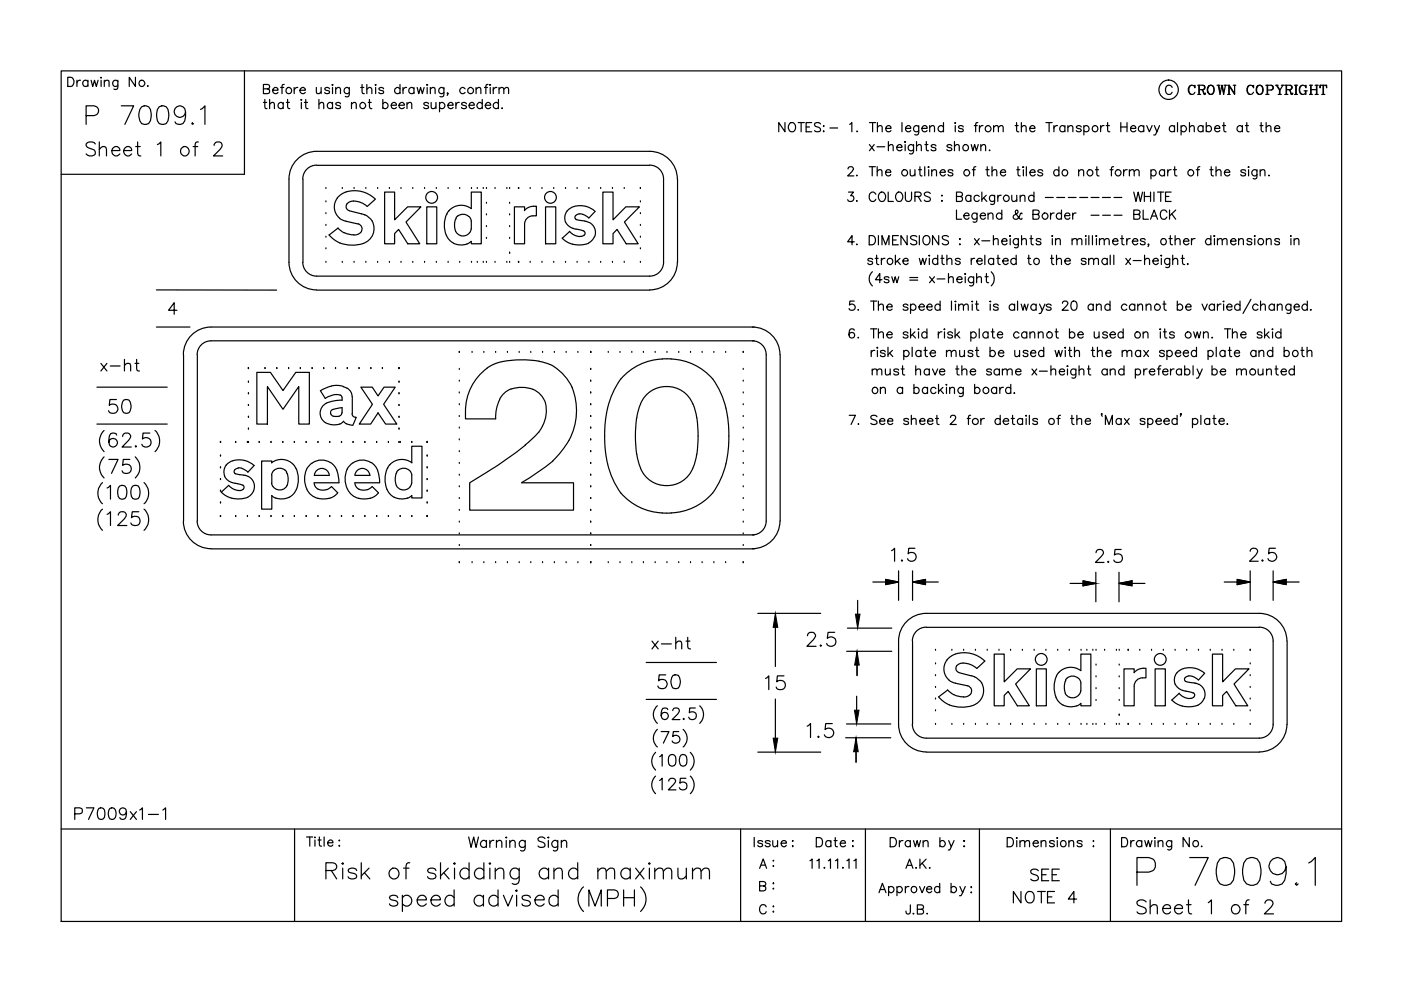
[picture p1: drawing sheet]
<svg xmlns="http://www.w3.org/2000/svg" width="297mm" height="210mm" viewBox="0 0 297 210" stroke-linecap="round" stroke-linejoin="round" font-family="sans-serif">
<g fill="none" stroke="#000" stroke-width=".25">
<path d="M13 15h271.5v180.4h-271.5zM14.4 16.4h.6a1.02 1.02 0 0 1 .7 1 1.02 1.02 0 0 1-.7 .9h-.6zM16.3 17v1.3M17.1 17a.64 .64 0 0 0-.8 .6M18.6 17.3a.61 .61 0 0 0-.9-.1 .61 .61 0 0 0 0 .9 .61 .61 0 0 0 .9-.1M18.6 17v1.3M19.3 17l.4 1.3 .3-1.3 .4 1.3 .4-1.3M21.4 17v1.3M21.4 16.4v.2zM22.1 17.4l.5-.4 .4 .1 .1 1.2M22.1 17v1.3M25 17l-.1 1.8-.3 .2-.5-.1"/>
<path d="M25 17.3a.61 .61 0 0 0-.9-.1 .61 .61 0 0 0 0 .9 .61 .61 0 0 0 .9-.1M28.7 16.4v1.9l-1.3-1.9v1.9M31.3 18.2v.1l.1-.1M51.8 15v22h-38.8M55.9 18.8h1.1l.2-.3-.1-.4-.4-.2h-.8v2h.8l.4-.2v-.7l-.4-.2M57.8 19.1h1.1a.57 .57 0 0 0-.5-.6 .57 .57 0 0 0-.6 .6v.2a.63 .63 0 0 0 .5 .6 .63 .63 0 0 0 .6-.3M59.5 18.5h.7M60.3 17.9l-.4 .1-.1 .3v1.6M62.4 18.5v1.4M63.1 18.5a.72 .72 0 0 0-.7 .6M63.6 19.1h1.1a.62 .62 0 0 0-.8-.5 .62 .62 0 0 0-.2 1 .65 .65 0 0 0 1 0M67.1 18.5l.1 1.3 .4 .1 .5-.4"/>
<path d="M68.1 18.5v1.4M69.9 18.8a.57 .57 0 0 0-1.1 0 .9 .9 0 0 0 1 .5l.1 .3a.62 .62 0 0 1-1.1 0M70.5 18.5v1.4M70.5 17.9l.1 .1-.1 .1zM71.2 18.9l.4-.4 .5 .2 .1 1.2M71.2 18.5v1.4M74.1 18.5v1.6a.51 .51 0 0 1-.3 .4 .51 .51 0 0 1-.6-.1M74.1 18.8a.62 .62 0 0 0-1 0 .62 .62 0 0 0 0 .9 .62 .62 0 0 0 1-.1M76.5 18.5h.6M76.8 17.9v1.6v.3l.4 .1M77.8 18.9l.4-.4 .5 .2 .1 1.2M77.8 17.9v2"/>
<path d="M79.6 18.5v1.4M79.6 17.9l.2 .1-.2 .1zM81.3 18.8a.57 .57 0 0 0-1 0 .9 .9 0 0 0 1 .5v.3a.62 .62 0 0 1-1 0M84.8 18.8a.64 .64 0 0 0-.9-.1 .64 .64 0 0 0 0 1 .64 .64 0 0 0 .9-.1M84.8 17.9v2M85.4 18.5v1.4M86.2 18.5a.72 .72 0 0 0-.8 .6M87.8 18.8a.62 .62 0 0 0-.9 0 .62 .62 0 0 0 0 .9 .62 .62 0 0 0 .9-.1M87.8 18.5v1.4M88.4 18.5l.4 1.4 .4-1.4 .3 1.4 .4-1.4M90.6 18.5v1.4M90.6 17.9l.1 .1-.1 .1z"/>
<path d="M91.2 18.9l.5-.4 .5 .2 .1 1.2M91.2 18.5v1.4M94.1 18.5v1.6a.51 .51 0 0 1-.3 .4 .51 .51 0 0 1-.5-.1M94.1 18.8a.62 .62 0 0 0-.9 0 .62 .62 0 0 0 0 .9 .62 .62 0 0 0 .9-.1M95 19.8h-.2h.2l-.2 .4M98.6 18.8a.64 .64 0 0 0-.9-.1 .64 .64 0 0 0 0 1 .64 .64 0 0 0 .9-.1M100.9 18.9l.5-.4 .5 .2 .1 1.2M100.9 18.5v1.4M102.7 18.5h.6M103.5 17.9l-.4 .1-.1 .3v1.6M103.8 18h.2zM103.9 18.5v1.4"/>
<path d="M104.6 18.5v1.4M105.3 18.5a.72 .72 0 0 0-.7 .6M105.8 18.9l.5-.4 .4 .2 .1 1.2M105.8 18.5v1.4M106.8 18.9l.5-.4 .5 .2v1.2M248.5 18.5a.72 .72 0 0 0-.8-.4 .72 .72 0 0 0-.6 .7 .86 .86 0 0 0 .2 .9 .86 .86 0 0 0 .9 .2l.3-.3M252.6 18.1a1.11 1.11 0 0 0 0 1.9M253.3 18.3v.3v-.5v.2a.75 .75 0 0 0-.9-.2 .75 .75 0 0 0-.5 .7v.5a.72 .72 0 0 0 .6 .7 .72 .72 0 0 0 .8-.4M253.9 18.1h1.1l.3 .1 .2 .3-.2 .4-1 .1M254.2 18.1v1.9M254.3 18.1v1.9M254.8 19l.2 .2 .3 .7h.3"/>
<path d="M254.9 19.1l.4 .9h.2l.1-.3M255 18.1l.4 .4-.2 .4-.2 .1M256.6 18.1a1 1 0 0 0-.6 1 1 1 0 0 0 .8 .9 1.06 1.06 0 0 0 .7-1 1.06 1.06 0 0 0-.7-.9 1.04 1.04 0 0 0-.8 .9 1.04 1.04 0 0 0 .6 1M256.8 18.1a1.13 1.13 0 0 1 0 1.9M258 18.1h.7M258.3 18.1l.4 1.9 .4-1.9 .3 1.9 .4-1.9M258.4 18.1l.3 1.5M259.1 18.1l.3 1.5M259.5 18.1h.6M260.3 18.1h.3M260.5 18.1v1.9M261.5 18.1h.5"/>
<path d="M261.8 19.9l-1.2-1.8v1.9M261.8 18.1v1.9l-1.2-1.8M265 18.1a1.11 1.11 0 0 0 0 1.9M265.7 18.3l.1 .3v-.5l-.1 .2a.72 .72 0 0 0-.8-.2 .72 .72 0 0 0-.5 .7v.5a.72 .72 0 0 0 .6 .7 .72 .72 0 0 0 .8-.4M267 18.1a1.01 1.01 0 0 0-.7 1 1.01 1.01 0 0 0 .9 .9 1.01 1.01 0 0 0 .6-1 1.01 1.01 0 0 0-.8-.9 1.13 1.13 0 0 0 0 1.9M267.2 18.1a1.13 1.13 0 0 1 0 1.9M268.4 18.1h1.1a.51 .51 0 0 1 .5 .5 .51 .51 0 0 1-.5 .5h-.8M268.7 18.1v1.9M269.5 18.1l.2 .1a.52 .52 0 0 1 .2 .5 .52 .52 0 0 1-.4 .4M270.4 18.1h.6M270.6 18.1l.7 1v.9M270.7 18.1l.7 1v.9"/>
<path d="M271.7 18.1h.5M272 18.1l-.6 1M272.4 18.1h1.1l.4 .1a.42 .42 0 0 1-.1 .7l-1 .1M272.7 18.1v1.9M272.8 18.1v1.9M273.2 19l.3 .2 .4 .7h.2M273.4 19.1l.4 .9h.2l.1-.3M273.5 18.1l.4 .4-.4 .5M274.5 18.1h.6M274.7 18.1v1.9M274.8 18.1v1.9M276.1 18.1a1.11 1.11 0 0 0 0 1.9"/>
<path d="M276.5 19.3h.7M276.8 18.3l.1 .3v-.5l-.1 .2a.75 .75 0 0 0-.8-.2 .75 .75 0 0 0-.5 .7 .86 .86 0 0 0 .1 .9 .86 .86 0 0 0 1 .2l.2-.2M276.8 19.3v.7M276.9 19.3v.7M277.6 18.1h.7M277.9 18.1v1.9M278 18.1v1.9M278 19h1.1M278.8 18.1h.7M279.1 18.1v1.9M279.2 18.1v1.9M280 18.1l-.1 .5v-.5h1.4v.5l-.2-.5"/>
<path d="M280.5 18.1v1.9M280.6 18.1v1.9M18.3 24.5h1.7a1.04 1.04 0 0 0 .9-1 1.04 1.04 0 0 0-.9-1.1h-1.7v4M20.2 30.5a1.26 1.26 0 0 0-1.9 0 .75 .75 0 0 0 .5 .9l.9 .3a.74 .74 0 0 1 .5 .9 1.26 1.26 0 0 1-1.9 0M21.1 31.7l.7-.6 .7 .1 .1 1.9M21.1 30.1v3M23.7 31.9h1.7a.85 .85 0 0 0-.8-.9 .85 .85 0 0 0-.9 .9 .94 .94 0 0 0 .6 1.1 .94 .94 0 0 0 1.1-.4M25.7 22.4h2.6l-1.8 4M26.2 31.9h1.7a.85 .85 0 0 0-.8-.9 .85 .85 0 0 0-.9 .9 .94 .94 0 0 0 .6 1.1 .94 .94 0 0 0 1.1-.4M28.8 31.1h.9M29.2 30.1v2.4l.1 .4 .6 .2M30 22.6a1.23 1.23 0 0 1 1.9 .6 3.4 3.4 0 0 1-.4 3 1.28 1.28 0 0 1-1.9-.6 2.99 2.99 0 0 1 .4-3z"/>
<path d="M33.4 30.6l.7-.5v3M33.8 22.6a1.23 1.23 0 0 1 1.8 .6 3.4 3.4 0 0 1-.4 3 1.28 1.28 0 0 1-1.8-.6 3.3 3.3 0 0 1 .4-3zM39.3 23.7a1.21 1.21 0 0 1-1.6 1.1 1.21 1.21 0 0 1-.5-1.9 1.21 1.21 0 0 1 2 .1 3.7 3.7 0 0 1-.4 3.2 1.2 1.2 0 0 1-1.7-.4M40.8 26l-.1 .2 .1 .2 .2-.2M41 31.1h.9M42.1 30.1l-.6 .1-.1 .4v2.5M42.5 23.2l.4-.2 .5-.6v4M45.4 30.8l.3-.6 .8-.1a.74 .74 0 0 1 .5 1.1l-1.7 1.9h1.9M55.9 21.7h.6M56.1 21.1v1.5l.1 .3 .4 .1M57.2 22.1l.4-.4 .5 .1 .1 1.2M57.2 21.1v1.9"/>
<path d="M60 22a.62 .62 0 0 0-.9-.1 .62 .62 0 0 0 0 .9 .62 .62 0 0 0 .9 0M60 21.7v1.3M60.7 21.7h.7M61 21.1v1.5l.1 .3 .3 .1M63.9 21.7v1.3M63.9 21.1v.2zM64.2 38v17.6M64.5 21.7h.7M64.8 21.1v1.5l.1 .3 .4 .1M67.1 35a2.94 2.94 0 0 0-2.9 3M67.2 35.1h70.6M67.6 22.1l.5-.4 .5 .1v1.2"/>
<path d="M67.6 21.1v1.9M69.1 40h.1M70.5 22a.62 .62 0 0 0-.9-.1 .62 .62 0 0 0 0 .9 .62 .62 0 0 0 .9 0M70.5 21.7v1.3M72.2 22a.57 .57 0 0 0-1 0 .9 .9 0 0 0 .9 .5l.1 .3a.62 .62 0 0 1-1 0M72.6 40h.1M74.5 22.1l.5-.4 .5 .1v1.2M74.5 21.7v1.3M75.1 40h.1M77.6 40h.1M78.1 21.7h.6M78.3 21.1v1.5l.2 .3 .3 .1"/>
<path d="M80.1 40h.1M81.2 22a.62 .62 0 0 1 .9-.1 .62 .62 0 0 1 0 .9 .62 .62 0 0 1-.9 0M81.2 21.1v1.9M82.6 40h.1M82.9 22.3h1.1a.55 .55 0 0 0-.5-.6 .55 .55 0 0 0-.6 .6 .61 .61 0 0 0 .4 .7 .61 .61 0 0 0 .7-.2M84.6 22.3h1.1a.62 .62 0 0 0-.8-.5 .62 .62 0 0 0-.2 1 .65 .65 0 0 0 1 0M85 40h.1M86.3 22.1l.5-.4 .4 .1 .1 1.2M86.3 21.7v1.3M87.5 40h.1M90 40h.1M90.9 22a.57 .57 0 0 0-1.1 0 .9 .9 0 0 0 1 .5l.1 .3a.62 .62 0 0 1-1.1 0"/>
<path d="M91.4 21.7l.1 1.2 .5 .1 .4-.4M92.4 21.7v1.3M92.5 40h.1M93.2 22a.64 .64 0 0 1 .9-.1 .64 .64 0 0 1 0 1 .64 .64 0 0 1-.9-.1M93.2 21.7v2M95 22.3h1.1a.56 .56 0 0 0-.6-.6 .56 .56 0 0 0-.5 .6 .61 .61 0 0 0 .3 .7 .61 .61 0 0 0 .8-.2M95 40h.1M96.7 21.7v1.3M97.4 21.7a.65 .65 0 0 0-.7 .6M97.5 40h.1M98.9 22a.6 .6 0 0 0-1.1 0l.3 .3 .7 .2 .1 .3a.65 .65 0 0 1-1.1 0M99.5 22.3h1.1a.55 .55 0 0 0-.6-.6 .55 .55 0 0 0-.5 .6 .61 .61 0 0 0 .3 .7 .61 .61 0 0 0 .8-.2"/>
<path d="M100 40h.1M101.2 40h.1M102.2 22a.64 .64 0 0 0-.9-.1 .64 .64 0 0 0 0 1 .64 .64 0 0 0 .9-.1M102.2 21.1v1.9M102.5 40h.1M102.9 22.3h1.1a.57 .57 0 0 0-.5-.6 .57 .57 0 0 0-.6 .6v.2a.63 .63 0 0 0 .5 .5 .63 .63 0 0 0 .6-.2M103.1 40h.1M105 40h.1M105.7 22a.62 .62 0 0 0-.9-.1 .62 .62 0 0 0 0 .9 .62 .62 0 0 0 .9 0M105.7 21.1v1.9M106.4 22.9v.1l.1-.1M107.5 40h.1"/>
<path d="M108 40h.1M109.9 40h.1M110 40h.1M112.4 40h.1M114.9 40h.1M117.4 40h.1M119.9 40h.1M122.4 40h.1M124.9 40h.1M127.4 40h.1M129.9 40h.1M132.3 40h.1"/>
<path d="M135.8 40h.1M137.7 35a2.94 2.94 0 0 1 3 3v17.6a2.94 2.94 0 0 1-3 2.9h-70.5a2.94 2.94 0 0 1-3-2.9M143.6 38a5.9 5.9 0 0 0-5.8-5.9h-70.7a5.9 5.9 0 0 0-5.8 5.9v17.6a5.9 5.9 0 0 0 5.8 5.9h70.7a5.9 5.9 0 0 0 5.8-5.9M143.7 38v17.6M166.4 26v1.9l-1.3-1.9v1.9M167.5 26.1a.98 .98 0 0 1 1.2 .6 .98 .98 0 0 1-.6 1.2 1.03 1.03 0 0 1-.9-.7 1.03 1.03 0 0 1 .3-1.1zM169.2 26h1.3M169.9 26v1.9M170.9 26.9h.7M172.1 26h-1.2v1.9h1.2M174 26.3a.71 .71 0 0 0-.7-.3 .71 .71 0 0 0-.6 .5l.2 .3 .9 .3 .2 .6a.88 .88 0 0 1-1.3 0M174.6 27.9h.1z"/>
<path d="M174.6 26.6v.2zM176 27.1h1.6M179.8 35.8l.1-.3 .3-.2h.4l.3 .4-.2 .7-1 .9h1.3M180.1 26.4l.5-.4v1.9M181.7 37.1l-.1 .1h.2M181.7 27.8v.1h.1M184.3 35.3h1.3M184.3 26h1.3M184.3 30.6l1 1.4M184.9 35.3v2M185 26v1.9M185.3 30.6l-1 1.4"/>
<path d="M185.9 31.1h1.7M186 36.4l.5-.4 .4 .1 .1 1.2M186 35.3v2M186 27l.5-.4 .5 .2v1.1M186 26v1.9M187.8 36.5h1.1a.6 .6 0 0 0-.9-.5 .6 .6 0 0 0-.2 1 .57 .57 0 0 0 1.1 0M187.8 27.2h1.1a.55 .55 0 0 0-.5-.6 .55 .55 0 0 0-.6 .6 .61 .61 0 0 0 .4 .7 .61 .61 0 0 0 .7-.2M188.4 31l.4-.4 .5 .2 .1 1.2M188.4 30v2M190.1 31.2h1.1a.56 .56 0 0 0-.5-.6 .56 .56 0 0 0-.6 .6 .61 .61 0 0 0 .4 .7 .61 .61 0 0 0 .7-.2M191.2 26v1.9M191.8 30.1h.2z"/>
<path d="M191.9 30.6v1.4M192 27.2h1.1a.56 .56 0 0 0-.6-.6 .56 .56 0 0 0-.5 .6 .61 .61 0 0 0 .4 .7 .61 .61 0 0 0 .7-.2M193 36l.1 1.2 .4 .1 .5-.4M193.7 30.6v1.6a.53 .53 0 0 1-.9 .4M193.7 30.9a.64 .64 0 0 0-1 0 .64 .64 0 0 0 0 .9 .64 .64 0 0 0 1-.1M194 36v1.3M194.3 31l.5-.4 .5 .2v1.2M194.3 30v2M194.7 36h.7M194.8 26.6v1.6a.51 .51 0 0 1-.3 .4 .51 .51 0 0 1-.6-.1M194.8 26.9a.62 .62 0 0 0-.9 0 .62 .62 0 0 0 0 .9 .62 .62 0 0 0 .9-.1M195 35.3v1.6l.1 .3 .4 .1"/>
<path d="M195.5 27.2h1.1a.55 .55 0 0 0-.6-.6 .55 .55 0 0 0-.5 .6 .61 .61 0 0 0 .3 .7 .61 .61 0 0 0 .8-.2M196.1 35.3v2M196.1 30.6h.6M196.4 30v1.6l.1 .3 .4 .1M196.8 35.4h.2zM196.9 36v1.3M197.1 27l.5-.4 .4 .2 .1 1.1M197.1 26.6v1.3M197.5 36.4l.5-.4 .5 .1 .1 1.2M197.5 36v1.3M198.4 30.9a.57 .57 0 0 0-1 0l.3 .3 .6 .2 .1 .3a.62 .62 0 0 1-1 0M199.3 36.5h1.1v-.1a.64 .64 0 0 0-1.1-.1 .64 .64 0 0 0 .5 1h.3l.3-.3"/>
<path d="M200 26.9a.64 .64 0 0 0-.9-.1 .64 .64 0 0 0 0 1 .64 .64 0 0 0 .9-.1M200 26v1.9M201.8 30.9a.6 .6 0 0 0-1 0l.3 .3 .6 .2 .1 .3a.65 .65 0 0 1-1 0M202 36.3a.57 .57 0 0 0-1 0l.1 .1 .8 .3 .1 .3a.57 .57 0 0 1-1 0M202.4 31l.4-.4 .5 .2 .1 1.2M202.4 30v2M202.5 26.6v1.3M202.5 26v.2zM204.2 26.9a.57 .57 0 0 0-1 0 .9 .9 0 0 0 .9 .5l.1 .3a.62 .62 0 0 1-1 0M205.9 30.6l.4 1.4 .3-1.4 .4 1.4 .4-1.4M206.1 36h.7M206.6 26.6h.6"/>
<path d="M206.9 35.3l-.4 .1-.1 .3v1.6M207.3 26l-.4 .1v.3v1.5M207.7 26.6v1.3M208 31l.4-.4 .5 .2 .1 1.2M208 30.6v1.4M208.4 26.6a.72 .72 0 0 0-.7 .6M209 36h.7M209.3 35.3v1.6l.1 .3 .4 .1M209.8 31.8v.2l.1-.1M210.3 36.4l.5-.4 .5 .1v1.2M210.3 35.3v2M210.7 27l.4-.4 .5 .2 .1 1.1"/>
<path d="M210.7 26.6v1.3M211.7 27l.4-.4 .5 .2 .1 1.1M212.1 36.5h1.1v-.1a.64 .64 0 0 0-1.1-.1 .64 .64 0 0 0 .5 1h.3l.3-.3M215.2 26.6h.7M215.5 26v1.6l.1 .3h.4M215.6 36h.6M215.8 35.3v1.6l.1 .3 .4 .1M216.5 27l.5-.4 .5 .2 .1 1.1M216.5 26v1.9M216.8 35.4h.3zM217 36v1.3M217.6 35.3v2"/>
<path d="M218.3 27.2h1.1a.55 .55 0 0 0-.5-.6 .55 .55 0 0 0-.6 .6 .61 .61 0 0 0 .4 .7 .61 .61 0 0 0 .7-.2M218.4 36.5h1.1a.6 .6 0 0 0-.9-.5 .6 .6 0 0 0-.1 1 .57 .57 0 0 0 1 0M221.1 36.3a.6 .6 0 0 0-1.1 0l1 .4 .1 .3a.6 .6 0 0 1-1.1 0M221.8 26h1.3M222.4 26v1.9M223.4 26.6v1.3M224.2 26.6a.72 .72 0 0 0-.8 .6M224.5 36.3a.61 .61 0 0 0-.9-.1 .61 .61 0 0 0 0 .9 .61 .61 0 0 0 .9-.1M224.5 35.3v2M225.8 26.9a.62 .62 0 0 0-.9-.1 .62 .62 0 0 0 0 1 .62 .62 0 0 0 .9-.1M225.8 26.6v1.3M226.4 27l.5-.4 .5 .2 .1 1.1"/>
<path d="M226.4 26.6v1.3M228.7 36.4l.5-.4 .5 .1 .1 1.2M228.7 36v1.3M229.2 26.9a.6 .6 0 0 0-1 0l.3 .3 .6 .2 .1 .3a.65 .65 0 0 1-1 0M229.8 26.9a.62 .62 0 0 1 .9-.1 .62 .62 0 0 1 0 1 .62 .62 0 0 1-.9-.1M229.8 26.6v2M232.3 36h.6M232.6 35.3v1.6v.3l.4 .1M233.4 26.6v1.3M234.1 26.6a.65 .65 0 0 0-.7 .6M234.5 26.6h.7M234.8 26v1.6l.1 .3h.4"/>
<path d="M235.3 36h.7M236.1 35.3l-.4 .1-.1 .3v1.6M237.6 26.9h1.3M237.6 26v1.9M238.2 36v1.3M238.9 26v1.9M239 36a.64 .64 0 0 0-.8 .5M239.5 36.4l.4-.4 .5 .1 .1 1.2M239.5 36v1.3M239.7 27.2h1.1a.55 .55 0 0 0-.5-.6 .55 .55 0 0 0-.6 .6 .61 .61 0 0 0 .4 .7 .61 .61 0 0 0 .7-.2M240.5 36.4l.4-.4 .5 .1 .1 1.2M242.5 26.9a.64 .64 0 0 0-.9-.1 .64 .64 0 0 0 0 1 .64 .64 0 0 0 .9-.1"/>
<path d="M242.5 26.6v1.3M243.1 26.6l.6 1.3 .6-1.3M244 36.3a.61 .61 0 0 1 .9-.1 .61 .61 0 0 1 0 .9 .61 .61 0 0 1-.9-.1M244 36v1.9M244.7 26.6l.6 1.3 .5-1.3M245.3 27.9l-.4 .7h-.3M246.9 36.3a.61 .61 0 0 0-.9-.1 .61 .61 0 0 0 0 .9 .61 .61 0 0 0 .9-.1M246.9 36v1.3M247.6 36v1.3M248.3 36a.58 .58 0 0 0-.7 .5M248.8 36h.6M249 26.9a.62 .62 0 0 0-.9-.1 .62 .62 0 0 0 0 1 .62 .62 0 0 0 .9-.1"/>
<path d="M249 26.6v1.3M249.1 35.3v1.6v.3l.4 .1M249.7 26v1.9M250.4 26.9a.64 .64 0 0 1 1-.1 .64 .64 0 0 1 0 1 .64 .64 0 0 1-1-.1M250.4 26.6v2M252.2 27l.5-.4 .4 .2 .1 1.1M252.2 26v1.9M253.6 36h.7M253.9 20h.7M254.4 35.3l-.4 .1-.1 .3v1.6M255.1 26.9a.62 .62 0 0 0-.9 0 .62 .62 0 0 0 0 .9 .62 .62 0 0 0 .9-.1M255.1 26.6v1.3"/>
<path d="M255.7 26.9a.62 .62 0 0 1 1 0 .62 .62 0 0 1 0 .9 .62 .62 0 0 1-1-.1M255.7 26v1.9M256.5 36h.7M256.8 35.3v1.6l.1 .3 .4 .1M257.5 27.2h1.1a.55 .55 0 0 0-.5-.6 .55 .55 0 0 0-.6 .6 .61 .61 0 0 0 .4 .7 .61 .61 0 0 0 .7-.2M257.8 36.4l.5-.4 .5 .1 .1 1.2M257.8 35.3v2M259.2 26.6h.7M259.5 26v1.6l.1 .3h.3M259.6 36.5h1.1a.61 .61 0 0 0-.8-.5 .61 .61 0 0 0-.2 1 .6 .6 0 0 0 1 0M260.3 20h.5M263.4 26.9a.64 .64 0 0 0-.9-.1 .64 .64 0 0 0 0 1 .64 .64 0 0 0 .9-.1"/>
<path d="M263.4 26.6v1.3M264 26.6h.7M264.1 36.3a.57 .57 0 0 0-1 0l.1 .1 .8 .3 .1 .3a.57 .57 0 0 1-1 0M264.3 26v1.6l.1 .3h.4M264.7 36v1.3M264.7 35.3l.2 .1-.2 .1zM266.5 36l-.1 1.8-.2 .1-.5-.1M266.5 36.3a.61 .61 0 0 0-.9-.1 .61 .61 0 0 0 0 .9 .61 .61 0 0 0 .9-.1M267.1 26.6h.7M267.2 36.4l.4-.4 .5 .1 .1 1.2M267.2 36v1.3M267.4 26v1.6l.1 .3h.4"/>
<path d="M268.4 20h.6M268.4 27l.5-.4 .5 .2 .1 1.1M268.4 26v1.9M269 37.1v.1h.1M270.2 27.2h1.1a.55 .55 0 0 0-.5-.6 .55 .55 0 0 0-.6 .6 .61 .61 0 0 0 .4 .7 .61 .61 0 0 0 .7-.2M271 20h.7M272.4 20h.7M274.5 20h.6M277.6 20h.7M278.8 20h.7M280.2 20h.7M69.1 55.6h.1"/>
<path d="M69.1 52.7h.1M69.1 50.3h.1M69.1 47.8h.1M69.1 45.3h.1M69.1 42.8h.1M71.5 42a3.1 3.1 0 0 0 .5 4.3M72 46.3l1 .5 3 .7M72.6 55.6h.1M73 49.3l.8 .3 1.3 .2M73.4 40.7l-.9 .4-1 .9M73.4 40.7a6.3 6.3 0 0 1 6.2 1.5M74.1 44.7l3.2 .9"/>
<path d="M75.1 55.6h.1M75.9 47.4a1.12 1.12 0 0 1 .6 1.9M76.4 49.3a1.8 1.8 0 0 1-1.4 .5M77.3 45.5a3.3 3.3 0 0 1 2 3.6 3.3 3.3 0 0 1-3 2.7 6.4 6.4 0 0 1-6.5-2l1.9-1.5 1.3 1.1M77.6 55.6h.1M77.8 43.7a3.7 3.7 0 0 0-4-.7 .93 .93 0 0 0-.4 .9 .93 .93 0 0 0 .6 .8M79.6 42.2l-1.7 1.6M80.1 55.6h.1M81.5 40.7h2.2v5.9l2.7-2.7h2.9l-3.2 3.2 2.9 4.6h-2.5l-2-3.1-.8 .9v2.2h-2.2zM82.6 55.6h.1M85 55.6h.1M87.5 55.6h.1"/>
<path d="M90 55.6h.1M90.5 43.9h2.1v7.8h-2.1zM92.5 55.6h.1M94.7 45.4a4.8 4.8 0 0 0 1.4 6.1M94.8 45.4l-.1 .1M95 55.6h.1M95.3 44.6l-.6 .8M96.6 46.5a2.59 2.59 0 0 0 1 3.4M96.8 46.2l-.2 .3M97 45.8l-.3 .4M97 45.8a1.8 1.8 0 0 1 2.4 .1M97.5 55.6h.1"/>
<path d="M99.4 45.9l.5 .7v2M99.6 49.3a1.76 1.76 0 0 1-2 .6M99.9 51.2a3.3 3.3 0 0 1-3.8 .4M99.9 48.6l-.3 .7M99.9 44.2a3.5 3.5 0 0 0-4.6 .4M99.9 44.2v-3.5h2.1v11h-2.1v-.5M100 55.6h.1M101.2 55.6h.1M102.5 55.6h.1M103.1 43.1h.1M103.1 45.6h.1M103.1 48h.1"/>
<path d="M103.1 50.5h.1M103.1 53.7h.1M103.1 55.6h.1M105 55.6h.1M107.5 55.6h.1M108 53.7h.1M108 50.5h.1M108 48h.1M108 45.6h.1M108 43.1h.1M108 55.6h.1M109.9 55.6h.1"/>
<path d="M110 55.6h.1M111.2 44.6l1.1-.7 1.4-.2v2.1a1.94 1.94 0 0 0-2.5 1.7v4.2h-2.1v-7.8h2.1v.8M112.4 55.6h.1M114.9 55.6h.1M115.7 43.9h2.1v7.8h-2.1zM117.4 55.6h.1M119.9 55.6h.1M119.9 47.1l.8 .9 .8 .4M120.2 44.7a2.39 2.39 0 0 0-.3 2.4M120.7 49a3.2 3.2 0 0 0 2.2 1.2M120.8 49.1l-1.6 1.4a5.2 5.2 0 0 0 5.5 1.1M121.4 48.4l.7 .2"/>
<path d="M122.2 48.6h.3a1.7 1.7 0 0 1 1.5 .8l-.2 .5M122.2 46.6l.9 .2M122.4 55.6h.1M123.2 46.8l.8 .1M123.3 50.1h-.4M123.8 49.9l-.5 .2M124 46.9l.3 .1M124.2 43.8a3.8 3.8 0 0 0-3.9 .9M124.2 43.8l1.3 .5 .7 .5M124.3 46.9a2.38 2.38 0 0 1 1.8 3.3M124.3 46.9h.1M124.8 46.2a1.94 1.94 0 0 0-2.9-.3v.4l.3 .3"/>
<path d="M124.9 55.6h.1M126 50.2l-.4 .6-.9 .8M126.2 44.8l-1.3 1.4M127.4 55.6h.1M127.8 40.7h2.2v5.9l2.7-2.7h2.9l-3.2 3.2 2.9 4.6h-2.5l-2-3.1-.8 .9v2.2h-2.2zM129.9 55.6h.1M132.3 55.6h.1M135.8 42.8h.1M135.8 45.3h.1M135.8 47.8h.1M135.8 50.3h.1M135.8 52.7h.1"/>
<path d="M135.8 55.6h.1M179.9 40.7h1l-.5 .8a.66 .66 0 0 1 .6 1 .66 .66 0 0 1-1.2 0l-.1-.2M181.1 51.3h-1.4l1-1.3v1.9M181.7 42.5l-.1 .1h.2M181.7 51.7l-.1 .1h.2M184.3 50h.6a1.02 1.02 0 0 1 .7 .9 1.02 1.02 0 0 1-.7 1h-.6zM185 57.6a1.99 1.99 0 0 0 0 3M185 55a.62 .62 0 0 0-1 0 .9 .9 0 0 0 .9 .5l.1 .3a.57 .57 0 0 1-1 0M185.6 54.8h.6M185.7 41.2a.72 .72 0 0 0-.8-.5 .72 .72 0 0 0-.6 .8 .86 .86 0 0 0 .2 .9 .86 .86 0 0 0 .9 .2l.3-.4M185.9 54.1v1.6v.3l.4 .1M186.2 50v1.9"/>
<path d="M186.5 41a.72 .72 0 0 1 .8-.2 .72 .72 0 0 1 .5 .7v.5a.76 .76 0 0 1-.8 .7 .76 .76 0 0 1-.8-.7zM186.9 54.8v1.3M187 51.9v-1.9l.8 1.9 .7-1.9v1.9M187 59.3h-1.4l.9-1.3v1.9M187.6 54.8a.64 .64 0 0 0-.7 .5M188.3 40.7v2h1.1M188.5 58.9a.6 .6 0 0 0-1 0l.1 .2a.9 .9 0 0 1 .9 .5v.1a.6 .6 0 0 1-1 0M189.1 58.7l.4 1.2 .3-1.2 .4 1.2 .4-1.2M189.2 50.9h.8M189.8 54.1v2M190.1 41a.72 .72 0 0 1 .8-.2 .72 .72 0 0 1 .5 .7v.5a.76 .76 0 0 1-.8 .7 .76 .76 0 0 1-.7-.7zM190.2 55.3l.7 .8"/>
<path d="M190.5 50h-1.3v1.9h1.3M190.8 54.8l-1 .9M191.4 55.3h1.1a.6 .6 0 0 0-.8-.5 .6 .6 0 0 0-.2 1 .57 .57 0 0 0 1 0M192 40.7v1.4a.66 .66 0 0 0 .6 .6 .66 .66 0 0 0 .7-.6v-1.4M192.3 50v1.9l-1.3-1.9v1.9M192.9 58.8h1.7M192.9 59.4h1.7M194 41.7l1.1-.1 .2-.3-.1-.4-.4-.2h-.8v2M194.4 50.2a.75 .75 0 0 0-1.3 .2l.3 .4 .6 .2a.47 .47 0 0 1 .4 .3 .47 .47 0 0 1-.2 .5 .91 .91 0 0 1-1.1-.2M194.7 41.7l.6 1M194.9 50v1.9M194.9 54.8l.4 1.3 .3-1.3 .4 1.3 .4-1.3"/>
<path d="M195.8 50.2a.74 .74 0 0 1 .9-.2 .74 .74 0 0 1 .5 .7 .86 .86 0 0 1-.2 .9 .86 .86 0 0 1-.9 .2 1.27 1.27 0 0 1-.3-1.6zM196.9 54.2h.2l-.1 .1zM197 54.8v1.3M197.1 58.7l1 1.2M197.2 41a.71 .71 0 0 0-.6-.3 .71 .71 0 0 0-.6 .5l.1 .3 1 .4 .1 .5a.8 .8 0 0 1-1.2 0M198.1 58.7l-1 1.2M198.7 59.1h1.6M198.8 55a.62 .62 0 0 0-.9 0 .62 .62 0 0 0 0 .9 .62 .62 0 0 0 .9-.1M198.8 54.1v2M199 50v1.9l-1.3-1.9v1.9M199.5 54.8h.6M199.6 41.5h.2z"/>
<path d="M199.7 42.5v.2zM199.7 54.1v1.6l.1 .3 .4 .1M200.8 55.2l.4-.4 .5 .1 .1 1.2M200.8 54.1v2M201.1 59l.5-.3 .4 .1 .1 1.1M201.1 58v1.9M201.1 50.2a.75 .75 0 0 0-1.3 .2l.4 .4 .5 .2a.48 .48 0 0 1 .4 .6 .84 .84 0 0 1-1.3 0M202.8 44.5v2h1.1M202.8 41.7l1.1-.1 .2-.3-.1-.4-.4-.2h-.8v2h.8a.53 .53 0 0 0 .5-.4 .53 .53 0 0 0-.2-.5l-.3-.1M202.9 59.2h1.1a.6 .6 0 0 0-.9-.5 .6 .6 0 0 0-.1 1 .62 .62 0 0 0 1 0M203.4 50.7h.2l-.1 .1zM203.4 51.8h.2z"/>
<path d="M203.6 55a.65 .65 0 0 0-1.1 0l.3 .3 .7 .2 .1 .3a.6 .6 0 0 1-1.1 0M204.4 45.7h1.1v-.1a.64 .64 0 0 0-1.1-.1 .64 .64 0 0 0 .4 1h.3l.4-.3M204.6 58.1h.1v.1zM204.7 58.7v1.2M205.8 41.7a.62 .62 0 0 0-.9-.1 .62 .62 0 0 0 0 .9 .62 .62 0 0 0 .9-.1M205.8 41.4v1.3M205.9 54.8v1.3M206.4 58.7v1.5a.53 .53 0 0 1-.8 .3M206.4 58.9a.64 .64 0 0 0-.9-.1 .64 .64 0 0 0 0 1 .64 .64 0 0 0 .9-.1M206.6 50.6l1 1.3M206.6 54.8a.58 .58 0 0 0-.7 .5M207.1 59l.4-.3 .5 .1 .1 1.1"/>
<path d="M207.1 58v1.9M207.1 55.3h1.2a.57 .57 0 0 0-.6-.6 .57 .57 0 0 0-.6 .6v.2a.61 .61 0 0 0 .5 .6 .61 .61 0 0 0 .7-.3M207.2 45.2l-.1 1.7-.3 .2-.5-.1M207.2 45.5a.61 .61 0 0 0-1-.1 .61 .61 0 0 0 0 .9 .61 .61 0 0 0 1-.1M207.6 41.7a.62 .62 0 0 0-.9-.1 .62 .62 0 0 0 0 .9 .62 .62 0 0 0 .9-.1M207.6 50.6l-1 1.3M207.8 45.7h1.1a.6 .6 0 0 0-.8-.5 .6 .6 0 0 0-.2 1 .57 .57 0 0 0 1 0M208.2 40.7v2M208.2 51.1h1.7M208.5 42l.7 .7M208.8 54.1v2M208.8 58.7h.7"/>
<path d="M209.1 41.4l-.9 .9M209.1 58v1.6l.1 .3h.4M209.5 45.6l.4-.4 .5 .1 .1 1.2M209.5 45.2v1.3M210.2 57.6a2.08 2.08 0 0 1 0 3M210.6 51l.5-.4 .5 .1v1.2M210.6 50v1.9M210.7 55a.62 .62 0 0 0-.9 0 .62 .62 0 0 0 0 .9 .62 .62 0 0 0 .9-.1M210.7 54.8v1.3M210.9 41.4l-.1 1.8-.3 .1h-.5M210.9 41.7a.62 .62 0 0 0-.9-.1 .62 .62 0 0 0 0 .9 .62 .62 0 0 0 .9-.1M211.3 54.8h.7"/>
<path d="M211.6 41.4v1.3M211.6 54.1v1.6l.1 .3 .4 .1M212.3 41.4a.58 .58 0 0 0-.7 .6M212.4 45.5a.63 .63 0 0 0-.9-.1 .63 .63 0 0 0 0 .9 .63 .63 0 0 0 .9-.1M212.4 44.5v2M212.4 51.1h1.1a.6 .6 0 0 0-.8-.5 .6 .6 0 0 0-.2 1 .57 .57 0 0 0 1 0M212.6 55.3h1.2a.57 .57 0 0 0-.6-.6 .57 .57 0 0 0-.6 .6v.2a.61 .61 0 0 0 .5 .6 .61 .61 0 0 0 .7-.3M214.1 50h.2zM214.2 50.6v1.3M214.5 41.4l.1 1.2 .5 .1 .5-.4M215.4 55a.64 .64 0 0 0-.9-.1 .64 .64 0 0 0 0 1 .64 .64 0 0 0 .9-.1M215.4 54.1v2"/>
<path d="M215.6 41.4v1.3M215.9 50.6l-.1 1.8-.2 .1h-.5M215.9 50.9a.61 .61 0 0 0-.9-.1 .61 .61 0 0 0 0 .9 .61 .61 0 0 0 .9-.1M216.3 41.8l.5-.4 .4 .1 .1 1.2M216.3 41.4v1.3M216.6 51l.5-.4 .4 .1 .1 1.2M216.6 50v1.9M216.7 45.3l-.1-.1-.2 .1-.3 .6a.7 .7 0 0 1-.6 .6 .7 .7 0 0 1-.7-.4l.2-.5 .7-.4a.39 .39 0 0 0-.1-.7l-.2 .1a.73 .73 0 0 0 .2 1l.6 .8 .4 .1 .1-.2M217.9 54.8h.6M218.1 54.1v1.6l.1 .3 .4 .1M218.4 50.6h.6M218.6 50v1.5l.2 .3 .3 .1"/>
<path d="M219 45.5l1.1-.2 .2-.2-.1-.4-.3-.2h-.9v2h.9a.51 .51 0 0 0 .4-.5 .51 .51 0 0 0-.4-.5M219.2 41.7a.64 .64 0 0 0-.9-.1 .64 .64 0 0 0 0 .9 .64 .64 0 0 0 .9-.1M219.2 40.7v2M220.7 50.9a.57 .57 0 0 0-1 0l.1 .2 .8 .3 .1 .2a.57 .57 0 0 1-1 0M221.6 41.9h1.7M222.7 45.2v1.3M222.7 54.8h.7M223 54.1v1.6l.1 .3 .3 .1M223.1 50v.1zM223.1 50.6v1.3M223.5 45.2a.64 .64 0 0 0-.8 .5M223.8 51l.5-.4 .4 .1 .1 1.2"/>
<path d="M223.8 50.6v1.3M224 55.2l.5-.4 .4 .1 .2 1.2M224 54.1v2M224 41.9h1.7M225.1 45.5a.61 .61 0 0 0-.9-.1 .61 .61 0 0 0 0 .9 .61 .61 0 0 0 .9-.1M225.1 44.5v2M225.7 45.7h1.1a.6 .6 0 0 0-.8-.5 .6 .6 0 0 0-.2 1 .57 .57 0 0 0 1 0M225.8 55.3h1.1a.62 .62 0 0 0-1-.4 .62 .62 0 0 0 .2 1.1 .54 .54 0 0 0 .8-.2M226.5 41.9h1.6M227.3 51l.5-.4 .4 .1 .2 1.2M227.3 50.6v1.3M227.4 45.2v1.3"/>
<path d="M228.1 45.2a.58 .58 0 0 0-.7 .5M228.4 51l.4-.4 .5 .1 .1 1.2M228.9 41.9h1.7M230.2 50v.1zM230.2 50.6v1.3M230.3 55a.62 .62 0 0 0-1.1 0 .9 .9 0 0 0 1 .5l.1 .3a.57 .57 0 0 1-1.1 0M230.8 55.2l.5-.4 .4 .1 .2 1.2M230.8 54.8v1.3M230.9 50v1.9M231.3 41.9h1.7M231.3 45.6h1.7M231.6 50v1.9"/>
<path d="M231.9 55.2l.4-.4 .5 .1 .1 1.2M232.3 50h.3zM232.5 50.6v1.3M233.1 51l.5-.4 .4 .1 .1 1.2M233.1 50.6v1.3M233.7 41.9h1.7M233.8 45.6h1.6M234.1 51l.5-.4 .4 .1 .2 1.2M234.8 55a.64 .64 0 0 0-1-.1 .64 .64 0 0 0 0 1 .64 .64 0 0 0 1-.1M234.8 54.8v1.3M235.4 54.1v2M235.9 51.1h1.1a.61 .61 0 0 0-.8-.5 .61 .61 0 0 0-.2 1 .6 .6 0 0 0 1 0"/>
<path d="M236.1 54.1v2M236.2 41.9h1.6M236.2 45.6h1.7M237.6 50.6h.6M237.9 50v1.5l.1 .3 .4 .1M238.7 54.8l1 1.3M238.9 50.6v1.3M239.6 50.6a.58 .58 0 0 0-.7 .5M239.7 54.8l-1 1.3M240.1 51.1h1.1a.6 .6 0 0 0-.8-.5 .6 .6 0 0 0-.2 1 .56 .56 0 0 0 .5 .3 .56 .56 0 0 0 .5-.3M240.3 55.2h1.6M240.4 40.7l.4 2 .5-2 .5 2 .4-2"/>
<path d="M240.4 45.5l1.1-.2 .2-.2-.1-.4-.4-.2h-.8v2h.8a.51 .51 0 0 0 .5-.5 .51 .51 0 0 0-.5-.5M242.4 44.5v2h1.1M242.6 40.7v2M242.6 41.7h1.3M242.7 55.2l.4-.4 .5 .1 .1 1.2M242.7 54.1v2M242.8 50.9a.56 .56 0 0 0-.5-.3 .56 .56 0 0 0-.5 .3l.1 .2 .8 .3 .1 .2a.56 .56 0 0 1-.5 .3 .56 .56 0 0 1-.5-.3M243.6 51.8h-.2h.2l-.2 .5M243.9 40.7v2M243.9 46.5l.8-2 .7 2M244.2 45.8h1M244.4 55.3h1.2a.62 .62 0 0 0-1-.4 .62 .62 0 0 0 .1 1.1 .54 .54 0 0 0 .9-.2"/>
<path d="M244.7 40.7v2M245.4 40.7h1.3M246.1 40.7v2M246.1 54.2h.2l-.1 .1zM246.2 54.8v1.3M247.1 41.7h.7M247.4 45a.72 .72 0 0 0-.8-.5 .72 .72 0 0 0-.6 .8v.4a.72 .72 0 0 0 .6 .8 .72 .72 0 0 0 .8-.5M247.8 50.6h.7M248 44.5v2M248 54.8l-.1 1.8-.3 .1-.4-.1M248 55a.62 .62 0 0 0-.9 0 .62 .62 0 0 0 0 .9 .62 .62 0 0 0 .9-.1M248.1 50v1.5l.1 .3 .4 .1"/>
<path d="M248.3 40.7h-1.2v2h1.2M248.4 45.3l.9 1.2M248.6 55.2l.5-.4 .5 .1 .1 1.2M248.6 54.1v2M249.1 51l.5-.4 .5 .1 .1 1.2M249.1 50v1.9M249.3 44.5l-1.3 1.3M250.4 54.8h.7M250.7 54.1v1.6l.1 .3 .4 .1M250.9 51.1h1.2a.61 .61 0 0 0-.9-.5 .61 .61 0 0 0-.2 1 .6 .6 0 0 0 1.1 0M251.8 55.9v.2l.1-.1M252.6 50.6v1.3"/>
<path d="M253.4 50.6a.6 .6 0 0 0-.8 .5M256.7 50.9a.63 .63 0 0 0-.9-.1 .63 .63 0 0 0 0 .9 .63 .63 0 0 0 .9-.1M256.7 50v1.9M257.4 50h.2zM257.5 50.6v1.3M258.1 51l.5-.4 .5 .1v1.2M258.1 50.6v1.3M259.1 51l.5-.4 .5 .1 .1 1.2M260.9 51.1h1.2a.61 .61 0 0 0-.9-.5 .61 .61 0 0 0-.2 1 .6 .6 0 0 0 1.1 0M262.6 51l.5-.4 .4 .1 .1 1.2M262.6 50.6v1.3M265.4 50.9a.57 .57 0 0 0-1 0l.1 .2 .8 .3 .1 .2a.57 .57 0 0 1-1 0"/>
<path d="M266 50.6v1.3M266 50h.2l-.2 .1zM268.5 51l.5-.4 .4 .1 .1 1.2M268.5 50.6v1.3M271.3 50.9a.57 .57 0 0 0-1 0l.1 .2 .8 .3 .1 .2a.57 .57 0 0 1-1 0M273.7 50.6v1.3M273.7 50v.1zM274.4 51l.4-.4 .5 .1 .1 1.2M274.4 50.6v1.3M21.4 77l1.3 1.7M22.7 77l-1.3 1.7M23.4 77.6h2.1"/>
<path d="M26.4 77.5a.86 .86 0 0 1 1.2-.4l.1 1.6M26.4 76.2v2.5M28.6 77h.8M29 76.2v2l.1 .4 .5 .1M33.2 69.3h7.1M33.2 61.5h25.4M37.5 65.8h-1.8l1.2-1.6v2.4M38.9 75.2v35.3M52.7 78.1h.1M54.5 79h2.8l2.7 3.8 2.7-3.8h2.9v10.9h-2.3v-7.9l-3.3 4.8-3.3-4.8v7.9h-2.2zM56.2 78.1h.1M58.7 78.1h.1"/>
<path d="M61.2 78.1h.1M63.7 78.1h.1M66.2 78.1h.1M68.6 78.1h.1M71.1 78.1h.1M73.6 78.1h.1M76.1 78.1h.1M78.6 78.1h.1M81.1 78.1h.1M84.6 78.1h.1M97.4 74.7h.1M97.4 78.3h.1"/>
<path d="M100.1 74.7h.1M102.6 74.7h.1M105.1 74.7h.1M107.6 74.7h.1M110.1 74.7h.1M112.5 74.7h.1M115 74.7h.1M116.7 77.3a18.3 18.3 0 0 0-12.4 .1 11.5 11.5 0 0 0-5.6 11.4h6.4M116.7 77.3a10.6 10.6 0 0 1 4.6 4.8M117.5 74.7h.1M120 74.7h.1M122.5 74.7h.1"/>
<path d="M125.2 78.3h.1M125.2 74.7h.1M129 74.7h.1M131.5 74.7h.1M134 74.7h.1M136.4 74.7h.1M138.9 74.7h.1M141.4 74.7h.1M143.9 74.7h.1M146.4 74.7h.1M148.9 74.7h.1M151.4 74.7h.1"/>
<path d="M153.9 74.7h.1M157.6 74.7h.1M157.6 78.3h.1M159.5 69.3a5.9 5.9 0 0 1 5.9 5.9M159.5 72.3a2.94 2.94 0 0 1 2.9 2.9v35.3M159.9 69.3h-115.2a5.9 5.9 0 0 0-5.8 5.9M159.9 72.3h-115.2a2.94 2.94 0 0 0-2.9 2.9v35.3M165.4 75.2v35.3M181.1 63.8h-.9l-.1 .9a.69 .69 0 0 1 1.1-.1 .69 .69 0 0 1-.2 1.1 .69 .69 0 0 1-1-.3M181.1 70a.59 .59 0 0 0-.8-.2 1.66 1.66 0 0 0 0 1.8 .6 .6 0 0 0 .8-.3 .6 .6 0 0 0-.3-.8 .6 .6 0 0 0-.8 .5M182 65.6l-.1 .1h.1M182 71.5l-.1 .1h.1"/>
<path d="M184.6 63.8h1.3M184.6 69.7h1.3M184.7 74.3v1.3M184.9 78.6a.67 .67 0 0 1 1-.3v1.2M184.9 78.2v1.3M185.2 63.8v2M185.2 69.7v2M185.5 74.3a.64 .64 0 0 0-.8 .5M185.9 78.6a.67 .67 0 0 1 1-.3l.1 1.2M186 74.3v1.3M186 73.6v.2zM186.2 64.9l.5-.4 .5 .1 .1 1.2"/>
<path d="M186.2 70.7l.5-.3 .5 .1 .1 1.2M186.2 63.8v2M186.2 69.7v2M187.7 74.6a.56 .56 0 0 0-.5-.3 .56 .56 0 0 0-.5 .3v.2a.9 .9 0 0 1 1 .4v.1a.56 .56 0 0 1-.5 .3 .56 .56 0 0 1-.5-.3M187.7 78.2l.1 1.2 .5 .1 .4-.3M188 65.1h1.2a.57 .57 0 0 0-.6-.7 .57 .57 0 0 0-.6 .7v.1a.63 .63 0 0 0 .5 .6 .63 .63 0 0 0 .7-.3M188 71h1.2a.57 .57 0 0 0-.6-.7 .57 .57 0 0 0-.6 .7v.1a.63 .63 0 0 0 .5 .6 .63 .63 0 0 0 .7-.3M188.3 73.6v2M188.6 74.8l.7 .8M188.7 78.2v1.3M189.2 74.3l-.9 .9M190.5 78.5a.62 .62 0 0 0-1 0 .9 .9 0 0 0 .9 .5l.1 .2a.62 .62 0 0 1-1 0"/>
<path d="M191.1 78.2h.6M191.4 77.6v1.6v.2l.4 .1M191.6 74.6a.63 .63 0 0 1 1-.1 .63 .63 0 0 1 0 .9 .63 .63 0 0 1-1-.1M191.6 74.3v1.9M192.5 64.8a.57 .57 0 0 0-1 0l.3 .3 .4 .1a.33 .33 0 0 1 .2 .5 .7 .7 0 0 1-.9-.2M192.5 70.7a.57 .57 0 0 0-1 0l.3 .3h.4a.33 .33 0 0 1 .2 .6 .7 .7 0 0 1-.9-.2M193.1 64.8a.64 .64 0 0 1 .9-.1 .64 .64 0 0 1 0 .9 .64 .64 0 0 1-.9-.1M193.1 64.5v2M193.1 69.7v2M193.4 73.6v2M193.4 71l.7 .7M194 70.4l-.9 .9"/>
<path d="M194.2 78.6a.67 .67 0 0 1 .9-.3l.1 1.2M194.2 77.6v1.9M194.7 70.4v1.3M194.7 69.7v.2zM194.8 65.1h1.2a.57 .57 0 0 0-.6-.7 .57 .57 0 0 0-.6 .7v.1a.63 .63 0 0 0 .5 .6 .63 .63 0 0 0 .7-.3M195.3 74.6a.61 .61 0 0 0-1-.1 .61 .61 0 0 0 0 .9 .61 .61 0 0 0 1-.1M195.3 74.3v1.3M195.9 74.3h.7M196.2 73.6v1.6l.1 .3 .4 .1M196.5 65.1h1.1a.56 .56 0 0 0-.5-.7 .56 .56 0 0 0-.6 .7 .61 .61 0 0 0 .4 .6 .61 .61 0 0 0 .7-.2M196.5 70.7a.62 .62 0 0 0-.9-.1 .62 .62 0 0 0 0 .9 .62 .62 0 0 0 .9-.1M196.5 69.7v2"/>
<path d="M197 78.5a.62 .62 0 0 0-.9-.1 .62 .62 0 0 0 0 .9 .62 .62 0 0 0 .9-.1M197 78.2v1.3M197.2 74.8h1.1a.6 .6 0 0 0-.8-.5 .6 .6 0 0 0-.2 1 .56 .56 0 0 0 .5 .3 .56 .56 0 0 0 .5-.3M197.7 78.2l.6 1.3 .5-1.3M198.9 70.4v1.3M199.2 78.8h1.1a.6 .6 0 0 0-.8-.5 .6 .6 0 0 0-.2 .9 .62 .62 0 0 0 1 0M199.3 64.8a.62 .62 0 0 0-.9-.1 .62 .62 0 0 0 0 .9 .62 .62 0 0 0 .9-.1M199.3 63.8v2M199.7 70.4a.72 .72 0 0 0-.8 .6M200.2 69.8h.1zM200.3 70.4v1.3M200.7 74.7l.4-.4 .5 .1 .1 1.2"/>
<path d="M200.7 74.3v1.3M201.7 74.7l.5-.4 .4 .1 .1 1.2M201.7 63.8v2M201.9 70.7a.57 .57 0 0 0-1 0 .9 .9 0 0 0 1 .4v.3a.62 .62 0 0 1-1 0M202.5 69.7v2M202.6 64.5v1.3M202.6 63.8l.1 .1-.1 .1zM202.6 78.2h.7M202.9 71l.6 .7M202.9 77.6v1.6l.1 .2 .4 .1M203.3 64.9l.4-.4 .5 .1 .1 1.2M203.3 64.5v1.3"/>
<path d="M203.4 70.4l-.9 .9M203.5 74.3l.1 1.2 .4 .1 .5-.4M203.9 78.6l.5-.4 .5 .1 .1 1.2M203.9 77.6v1.9M204.3 64.9l.4-.4 .5 .1 .1 1.2M204.5 74.3v1.3M205.7 78.8h1.2a.62 .62 0 0 0-.7-.5 .62 .62 0 0 0-.6 .6 .62 .62 0 0 0 .6 .6l.7-.3M205.8 70.7a.64 .64 0 0 1 1-.1 .64 .64 0 0 1 0 .9 .64 .64 0 0 1-1-.1M205.8 70.4v1.9M206.1 63.9h.1zM206.1 64.5v1.3M206.3 74.6a.57 .57 0 0 0-1.1 0l.1 .2a.9 .9 0 0 1 1 .4v.1a.57 .57 0 0 1-1.1 0"/>
<path d="M206.8 64.5h.6M206.8 74.3h.7M207.1 63.8v1.6l.1 .3 .3 .1M207.1 73.6v1.6l.1 .3 .4 .1M207.6 69.7v2M209.5 70.7a.62 .62 0 0 0-.9-.1 .62 .62 0 0 0 0 .9 .62 .62 0 0 0 .9-.1M209.5 70.4v1.3M209.9 63.9h.2zM209.9 74.6a.63 .63 0 0 1 .9-.1 .63 .63 0 0 1 0 .9 .63 .63 0 0 1-.9-.1M209.9 73.6v2M209.9 64.5v1.3M210.2 70.4h.6"/>
<path d="M210.2 78.5a.62 .62 0 0 0-1 0 .9 .9 0 0 0 .9 .5l.1 .2a.62 .62 0 0 1-1 0M210.5 69.7v1.6v.3l.4 .1M211.5 71h1.1a.55 .55 0 0 0-.6-.7 .55 .55 0 0 0-.5 .7 .61 .61 0 0 0 .3 .6 .61 .61 0 0 0 .8-.2M211.6 64.8a.57 .57 0 0 0-1 0l.3 .3 .5 .1a.33 .33 0 0 1 .2 .5 .7 .7 0 0 1-1-.2M211.7 74.8h1.1a.61 .61 0 0 0-.8-.5 .61 .61 0 0 0-.2 1 .6 .6 0 0 0 1 0M211.9 78.5a.64 .64 0 0 0-.9-.1 .64 .64 0 0 0 0 .9 .64 .64 0 0 0 .9-.1M211.9 78.2v1.3M212.5 78.6l.5-.4 .5 .1v1.2M212.5 78.2v1.3M213.5 78.6l.5-.4 .5 .1 .1 1.2M215.1 64.8a.64 .64 0 0 0-.9-.1 .64 .64 0 0 0 0 .9 .64 .64 0 0 0 .9-.1M215.1 64.5v1.3"/>
<path d="M215.2 74.3v1.2l.5 .1 .5-.4M215.3 78.8h1.2a.62 .62 0 0 0-.7-.5 .62 .62 0 0 0-.6 .6 .62 .62 0 0 0 .6 .6l.7-.3M215.7 63.8v2M216 70.7a.64 .64 0 0 0-.9-.1 .64 .64 0 0 0 0 .9 .64 .64 0 0 0 .9-.1M216.2 74.3v1.3M216.5 64.5l.4 1.3 .3-1.3 .4 1.3 .4-1.3M217.7 70.7a.62 .62 0 0 0-.9-.1 .62 .62 0 0 0 0 .9 .62 .62 0 0 0 .9-.1M217.7 70.4v1.3M217.9 74.6a.57 .57 0 0 0-1 0l.1 .2 .9 .3v.2a.57 .57 0 0 1-1 0M218.4 70.7l.4-.3 .5 .1 .1 1.2M218.4 70.4v1.3M218.5 74.8h1.1v-.1a.64 .64 0 0 0-1.1-.1 .64 .64 0 0 0 .5 1h.3l.3-.3"/>
<path d="M218.8 78.2l1 1.3M219.7 64.8a.64 .64 0 0 0-1-.1 .64 .64 0 0 0 0 .9 .64 .64 0 0 0 1-.1M219.7 64.5v1.3M219.8 78.2l-1 1.3M220.1 70.7l.5-.3 .5 .1 .1 1.2M220.1 70.4v1.3M220.4 78.7h1.7M220.4 64.5l.6 1.3 .5-1.3M221 65.8l-.4 .7h-.3M221.3 74.6a.61 .61 0 0 0-.9-.1 .61 .61 0 0 0 0 .9 .61 .61 0 0 0 .9-.1M221.3 73.6v2M222.8 78.6a.67 .67 0 0 1 .9-.3l.1 1.2"/>
<path d="M222.8 77.6v1.9M222.9 64.8a.6 .6 0 0 0-1.1 0l.3 .3 .7 .1 .1 .3a.65 .65 0 0 1-1.1 0M223.7 70.4h.6M223.7 74.3l.4 1.3 .4-1.3 .3 1.3 .4-1.3M224 69.7v1.6v.3l.4 .1M224.6 78.8h1.1a.6 .6 0 0 0-.8-.5 .6 .6 0 0 0-.2 .9 .62 .62 0 0 0 1 0M225.3 64.3l.1-.3 .3-.2 .6 .2a.56 .56 0 0 1-.2 .9l-.9 .9h1.3M225.9 73.6v.2zM225.9 74.3v1.3M226.3 77.6h.2l-.2 .1zM226.3 78.2v1.3M226.5 74.3h.7"/>
<path d="M226.8 70.7a.64 .64 0 0 1 .9-.1 .64 .64 0 0 1 0 .9 .64 .64 0 0 1-.9-.1M226.8 69.7v2M226.8 73.6v1.6l.1 .3 .4 .1M227.3 63.9a.64 .64 0 0 1 1 .3 .98 .98 0 0 1-.7 1.6 1.24 1.24 0 0 1-.3-1.9zM227.8 74.7l.5-.4 .5 .1 .1 1.2M227.8 73.6v2M228.1 78.2v1.5a.51 .51 0 0 1-.3 .5 .51 .51 0 0 1-.5-.1M228.1 78.5a.62 .62 0 0 0-.9-.1 .62 .62 0 0 0 0 .9 .62 .62 0 0 0 .9-.1M228.5 71h1.2a.62 .62 0 0 0-.9-.6 .62 .62 0 0 0-.2 1 .65 .65 0 0 0 1.1 0M228.8 78.6a.67 .67 0 0 1 .9-.3l.1 1.2M228.8 77.6v1.9M230.6 78.2h.6"/>
<path d="M230.8 77.6v1.6l.1 .2 .4 .1M231.4 74.3h.6M231.7 73.6v1.6v.3l.4 .1M231.8 64.8a.62 .62 0 0 0-.9-.1 .62 .62 0 0 0 0 .9 .62 .62 0 0 0 .9-.1M231.8 64.5v1.3M232 70.4l.1 1.2 .5 .1 .4-.4M232.5 64.9l.4-.4 .5 .1 .1 1.2M232.5 64.5v1.3M232.7 74.7l.4-.4 .5 .1 .1 1.2M232.7 73.6v2M233 70.4v1.3M234.5 74.8h1.1v-.1a.64 .64 0 0 0-1.1-.1 .64 .64 0 0 0 .4 1h.3l.4-.3"/>
<path d="M234.8 78.5a.64 .64 0 0 0-1-.1 .64 .64 0 0 0 0 .9 .64 .64 0 0 0 1-.1M234.8 78.2v1.3M234.8 70.7a.57 .57 0 0 0-1 0 .9 .9 0 0 0 .9 .4l.1 .3a.62 .62 0 0 1-1 0M235.3 71h1.2a.62 .62 0 0 0-.9-.6 .62 .62 0 0 0-.2 1 .65 .65 0 0 0 1.1 0M235.3 64.8a.62 .62 0 0 0-.9-.1 .62 .62 0 0 0 0 .9 .62 .62 0 0 0 .9-.1M235.3 63.8v2M235.4 78.6l.5-.4 .4 .1 .1 1.2M235.4 78.2v1.3M237.9 74.7l.5-.4 .5 .1v1.2M237.9 74.3v1.3M238.1 70.7a.62 .62 0 0 0-.9-.1 .62 .62 0 0 0 0 .9 .62 .62 0 0 0 .9-.1M238.1 69.7v2"/>
<path d="M238.3 78.5a.64 .64 0 0 0-.9-.1 .64 .64 0 0 0 0 .9 .64 .64 0 0 0 .9-.1M238.3 77.6v1.9M238.9 64.8a.64 .64 0 0 0-.9-.1 .64 .64 0 0 0 0 .9 .64 .64 0 0 0 .9-.1M238.9 74.7l.5-.4 .5 .1 .1 1.2M240.6 64.8a.64 .64 0 0 0-.9-.1 .64 .64 0 0 0 0 .9 .64 .64 0 0 0 .9-.1M240.6 64.5v1.3M240.7 78.5a.62 .62 0 0 1 .9-.1 .62 .62 0 0 1 0 .9 .62 .62 0 0 1-.9-.1M240.7 78.2v2M241.2 64.9l.5-.4 .5 .1v1.2M241.2 64.5v1.3M241.8 74.6a.61 .61 0 0 0-.9-.1 .61 .61 0 0 0 0 .9 .61 .61 0 0 0 .9-.1M241.8 74.3v1.3"/>
<path d="M242.4 70.7l.4-.3 .5 .1 .1 1.2M242.4 70.4v1.3M242.5 74.3l1 1.3M242.5 78.2v1.3M243 64.9l.5-.4 .4 .1 .1 1.2M243 64.5v1.3M243.2 78.2a.58 .58 0 0 0-.7 .6M243.5 74.3l-1 1.3M243.7 78.8h1.1a.6 .6 0 0 0-.8-.5 .6 .6 0 0 0-.2 .9 .62 .62 0 0 0 1 0M245.4 78.2h.7M245.9 69.8h.2zM246 70.4v1.3"/>
<path d="M246.1 77.6h-.3l-.1 .3v1.6M246.5 78.8h1.1a.6 .6 0 0 0-.8-.5 .6 .6 0 0 0-.2 .9 .62 .62 0 0 0 1 0M246.6 64.5h.6M246.6 70.4h.7M246.8 63.8v1.6l.1 .3 .4 .1M246.9 74.6a.57 .57 0 0 0-1.1 0l.1 .2a.9 .9 0 0 1 1 .4v.1a.57 .57 0 0 1-1.1 0M246.9 69.7v1.6l.1 .3 .4 .1M247.4 74.6a.63 .63 0 0 1 .9-.1 .63 .63 0 0 1 0 .9 .63 .63 0 0 1-.9-.1M247.4 74.3v1.9M248.2 78.2v1.3M248.9 78.2a.64 .64 0 0 0-.7 .6M249 70.7a.57 .57 0 0 0-1 0 .9 .9 0 0 0 .9 .4l.1 .3a.62 .62 0 0 1-1 0"/>
<path d="M249.2 74.8h1.1a.6 .6 0 0 0-.8-.5 .6 .6 0 0 0-.2 1 .56 .56 0 0 0 .5 .3 .56 .56 0 0 0 .5-.3M249.6 64.8a.64 .64 0 0 1 1-.1 .64 .64 0 0 1 0 .9 .64 .64 0 0 1-1-.1M249.6 63.8v2M250.5 78.5a.62 .62 0 0 0-.9-.1 .62 .62 0 0 0 0 .9 .62 .62 0 0 0 .9-.1M250.5 78.2v1.3M250.9 74.8h1.1v-.1a.64 .64 0 0 0-1.1-.1 .64 .64 0 0 0 .4 1h.3l.4-.3M251.2 78.5a.62 .62 0 0 1 .9-.1 .62 .62 0 0 1 0 .9 .62 .62 0 0 1-.9-.1M251.2 77.6v1.9M251.4 65.1h1.1a.57 .57 0 0 0-.5-.7 .57 .57 0 0 0-.6 .7v.1a.63 .63 0 0 0 .5 .6 .63 .63 0 0 0 .6-.3M253 77.6v1.9M253.1 70.4l.4 1.3 .3-1.3 .4 1.3 .4-1.3M253.7 74.6a.61 .61 0 0 0-.9-.1 .61 .61 0 0 0 0 .9 .61 .61 0 0 0 .9-.1"/>
<path d="M253.7 73.6v2M253.8 78.2l.6 1.3 .5-1.3M254.4 79.5l-.4 .7h-.3M254.9 64.5l.5 1.3 .6-1.3M255.2 70.7l.4-.3 .5 .1 .1 1.2M255.2 70.4v1.3M256.1 74.6a.61 .61 0 0 1 .9-.1 .61 .61 0 0 1 0 .9 .61 .61 0 0 1-.9-.1M256.1 74.3v1.9M257 78.5a.62 .62 0 0 1 .9-.1 .62 .62 0 0 1 0 .9 .62 .62 0 0 1-.9-.1M257 77.6v1.9M257 71.5l-.1 .1h.2M257.5 64.8a.64 .64 0 0 0-1-.1 .64 .64 0 0 0 0 .9 .64 .64 0 0 0 1-.1"/>
<path d="M257.5 64.5v1.3M257.9 73.6v2M258.1 64.5v1.3M258.7 78.8h1.2a.57 .57 0 0 0-.6-.6 .57 .57 0 0 0-.6 .6v.2a.63 .63 0 0 0 .5 .5 .63 .63 0 0 0 .7-.3M258.9 64.5a.72 .72 0 0 0-.8 .6M259.4 64.5v1.3M259.4 63.8v.2zM259.6 69.7h1.3M259.7 74.6a.61 .61 0 0 0-.9-.1 .61 .61 0 0 0 0 .9 .61 .61 0 0 0 .9-.1M259.7 74.3v1.3M260.1 65.1h1.1a.57 .57 0 0 0-.6-.7 .57 .57 0 0 0-.5 .7v.1a.63 .63 0 0 0 .4 .6 .63 .63 0 0 0 .7-.3M260.3 69.7v2"/>
<path d="M260.4 74.3h.6M260.7 73.6v1.6l.1 .3 .4 .1M261.3 70.7l.5-.3 .4 .1 .1 1.2M261.3 69.7v2M261.7 74.8h1.1a.6 .6 0 0 0-.8-.5 .6 .6 0 0 0-.2 1 .57 .57 0 0 0 1 0M262.2 78.6l.5-.4 .4 .1 .1 1.2M262.2 78.2v1.3M262.9 64.8a.64 .64 0 0 0-.9-.1 .64 .64 0 0 0 0 .9 .64 .64 0 0 0 .9-.1M262.9 63.8v2M263.1 71h1.1a.56 .56 0 0 0-.6-.7 .56 .56 0 0 0-.5 .7 .61 .61 0 0 0 .3 .6 .61 .61 0 0 0 .8-.2M263.2 78.6l.5-.4 .4 .1 .2 1.2M265.2 63.5l-1.7 3"/>
<path d="M266.3 74.6a.63 .63 0 0 0-.9-.1 .63 .63 0 0 0 0 .9 .63 .63 0 0 0 .9-.1M266.3 74.3v1.3M266.7 64.8a.64 .64 0 0 0-.9-.1 .64 .64 0 0 0 0 .9 .64 .64 0 0 0 .9-.1M266.8 78.2v1a.47 .47 0 0 0 .7 .2l.3-.2M266.9 74.7l.5-.4 .5 .1v1.2M266.9 74.3v1.3M267.3 64.9l.4-.4 .5 .1 .1 1.2M267.3 63.8v2M267.6 70.7a.57 .57 0 0 0-1.1 0 .9 .9 0 0 0 1 .4l.1 .3a.62 .62 0 0 1-1.1 0M267.8 78.2v1.3M268.1 69.7v2M268.5 71l.6 .7"/>
<path d="M268.5 78.6l.5-.4 .5 .1 .1 1.2M268.5 78.2v1.3M269 70.4l-.9 .9M269.8 70.4v1.3M269.8 69.7v.2zM269.8 74.6a.63 .63 0 0 0-.9-.1 .63 .63 0 0 0 0 .9 .63 .63 0 0 0 .9-.1M269.8 73.6v2M270.2 64.8a.64 .64 0 0 0-1-.1 .64 .64 0 0 0 0 .9 .64 .64 0 0 0 1-.1M270.2 64.5v1.3M270.3 78.2h.6M270.6 77.6v1.6l.1 .2 .3 .1M270.8 64.9l.5-.4 .5 .1v1.2"/>
<path d="M270.8 64.5v1.3M271.6 70.7a.64 .64 0 0 0-1-.1 .64 .64 0 0 0 0 .9 .64 .64 0 0 0 1-.1M271.6 69.7v2M271.6 78.8h1.1a.6 .6 0 0 0-.8-.5 .6 .6 0 0 0-.2 .9 .62 .62 0 0 0 1 0M272.3 74.6a.61 .61 0 0 1 .9-.1 .61 .61 0 0 1 0 .9 .61 .61 0 0 1-.9-.1M272.3 73.6v2M273.7 64.5v1.5a.51 .51 0 0 1-.3 .5 .51 .51 0 0 1-.5-.1M273.7 64.8a.62 .62 0 0 0-.9-.1 .62 .62 0 0 0 0 .9 .62 .62 0 0 0 .9-.1M274.4 65.1h1.1a.55 .55 0 0 0-.6-.7 .55 .55 0 0 0-.5 .7 .61 .61 0 0 0 .3 .7 .61 .61 0 0 0 .8-.3M274.4 78.5a.64 .64 0 0 0-.9-.1 .64 .64 0 0 0 0 .9 .64 .64 0 0 0 .9-.1M274.4 77.6v1.9M275.8 74.3h.7"/>
<path d="M276.1 73.6v1.6l.1 .3 .3 .1M277.1 74.7l.5-.4 .5 .1v1.2M277.1 73.6v2M277.2 64.8a.64 .64 0 0 0-1-.1 .64 .64 0 0 0 0 .9 .64 .64 0 0 0 1-.1M277.2 63.8v2M277.9 65.6l-.1 .1h.2M20.5 82.1h14.9M20.5 89.9h14.9M22.1 96.9a3 3 0 0 0 0 4.4M22.1 91.3a3 3 0 0 0 0 4.5M23.1 97.4h1.9l-1.4 3M24.7 84.7h-1.4l-.1 1.3a1.04 1.04 0 0 1 1.6 0 1.04 1.04 0 0 1-.3 1.5 1.04 1.04 0 0 1-1.5-.4"/>
<path d="M24.7 92.2a.83 .83 0 0 0-.8-.4 .83 .83 0 0 0-.7 .6 2.3 2.3 0 0 0 .3 2.2 .92 .92 0 0 0 1.3-.3 .92 .92 0 0 0-.6-1.3 .92 .92 0 0 0-1.1 .8M26 92.5l.3-.6 .8-.1a.74 .74 0 0 1 .4 1.2l-1.6 1.8h1.9M26.2 84.8a.97 .97 0 0 1 1.4 .5 2.3 2.3 0 0 1-.2 2.2 .97 .97 0 0 1-1.4-.4 2.32 2.32 0 0 1 .2-2.3zM27.5 97.4h-1.4l-.1 1.3a1.04 1.04 0 0 1 1.6-.1 1.04 1.04 0 0 1-.2 1.6 1.04 1.04 0 0 1-1.5-.4M28.7 96.9a3 3 0 0 1 0 4.4M28.8 94.5l-.1 .1 .1 .2 .1-.2M31.8 91.8h-1.5l-.1 1.3a1.03 1.03 0 0 1 1.6-.1 1.03 1.03 0 0 1-.2 1.6 1.03 1.03 0 0 1-1.5-.4M32.9 91.3a3 3 0 0 1 0 4.5M46.8 93.8h.1M46.8 96.7h.1M46.8 99.2h.1M48 98.6a4.3 4.3 0 0 1 5.8 .1"/>
<path d="M48 98.6a2.39 2.39 0 0 0-.3 2.4M50 93.8h.1M50.5 99.2l.8 .1 1.3 .8M50.5 99.2a.7 .7 0 0 0-.7 .4 .7 .7 0 0 0 .1 .8l2.1 .4M52.5 93.8h.1M52.7 81h.1M52.7 83.5h.1M52.7 86h.1M52.7 88.5h.1M52.7 91h.1M52.7 93.8h.1M53.9 98.7l-1.4 1.4"/>
<path d="M55 93.8h.1M57.5 93.8h.1M57.6 98.1a3.6 3.6 0 0 1 3.8-.2 3.6 3.6 0 0 1 1.8 3.3v1.3l-.4 1.3M57.6 98.1v-.4h-2.1v10.2h2.1v-2.8l.9 .5M60 93.8h.1M60.4 99.7a1.74 1.74 0 0 0-2.8 1M60.4 99.7l.4 .4M62.4 93.8h.1M64.9 93.8h.1M65 99.5a4.5 4.5 0 0 0 1.9 6l.5 .2M66.2 98.1l-.6 .5-.6 .9M67.4 93.8h.1"/>
<path d="M68 82.9l1 1.6a3.6 3.6 0 0 1 3.1-.7M69.9 93.8h.1M70.1 98.1a3.4 3.4 0 0 0-3.9 0M70.1 98l.9 1 .4 .8M70.1 87.7l.6 .6M70.5 86.8l-.4 .4v.6M70.7 88.2h1.2M71.4 99.8l.5 2.6-5.3-.1a1.81 1.81 0 0 0 2.6 1.5M72.1 83.7l.4 .6M72.4 93.8h.1M72.5 87.5a.78 .78 0 0 1-.6 .7M72.5 86.4l-2 .4"/>
<path d="M72.5 84.4v.4l-.6 .1a4.4 4.4 0 0 0-3.8 1.6 2.35 2.35 0 0 0 .9 3.1M72.5 86.4v1.1M72.8 82a2.15 2.15 0 0 1 1.8 2.1M72.8 81.9a5.8 5.8 0 0 0-4.9 1M72.8 89.3a3.1 3.1 0 0 1-3.8 .3M72.9 89.3l.6 .5 1.3 .4M73.6 99.5l-.4 1.2v1.2l.4 1.8M74.6 87.7a.76 .76 0 0 0 .9 .8l-.7 1.7M74.7 84.1v3.7M74.8 98.1l-.6 .5-.6 .9M74.9 93.8h.1M76.5 82.1h2.4l1.3 1.8 1.2-1.8h2.4l-2.5 3.6 2.8 4.2h-2.3l-1.6-2.4-1.6 2.4h-2.4l2.8-4.2z"/>
<path d="M77.4 93.8h.1M78.7 98.1a3.4 3.4 0 0 0-3.9 0M78.7 98l1 1 .4 .8M79.9 93.8h.1M80.1 99.8l.3 1.5 .1 1.1-5.3-.1a1.81 1.81 0 0 0 2.7 1.5M82.1 99.3a4.8 4.8 0 0 0 1.5 6.1M82.2 99.3h.1M82.4 93.8h.1M82.6 98.6l-.4 .6M82.6 98.6a3.5 3.5 0 0 1 4.7-.5v-3.5h2.2v11h-2.2v-.5l-.9 .5M84.4 99.7l-.3 .4M84.5 99.7a1.74 1.74 0 0 1 2.8 1"/>
<path d="M84.6 93.8h.1M84.6 91h.1M84.6 88.5h.1M84.6 86h.1M84.6 83.5h.1M84.6 81h.1M84.9 93.8h.1M87.3 93.8h.1M90.6 99.2h.1M90.6 96.7h.1M90.6 93.8h.1M97.4 98.3h.1"/>
<path d="M97.4 95.8h.1M97.4 93.3h.1M97.4 90.8h.1M97.4 88.3h.1M97.4 85.8h.1M97.4 83.3h.1M97.4 80.8h.1M105.9 84.7a4.8 4.8 0 0 1 5.1-2.6 4.8 4.8 0 0 1 4.7 6.2l-.4 1.4-1.1 2M105.9 84.7l-.7 2.3-.1 1.8M111.4 94.4l-3.9 2.9-4 2.7M114.2 91.6l-2.9 2.7M117.2 97.7l-2.8 2.2-3.8 2.5h11v5.8h-22v-5.8l3.8-2.4"/>
<path d="M121.3 82.1a13.7 13.7 0 0 1-3.6 15.1l-.5 .5M125.2 98.3h.1M125.2 95.8h.1M125.2 93.3h.1M125.2 90.8h.1M125.2 88.3h.1M125.2 85.8h.1M125.2 83.3h.1M125.2 80.8h.1M128.8 86.5a25.1 25.1 0 0 0 1.5 15.9l1.3 2.1M131.6 80.3a17.5 17.5 0 0 0-2.8 6.2M135 96.3l.3 1.5 .5 1.4"/>
<path d="M135.8 99.3a6 6 0 0 0 5.5 3.7 6 6 0 0 0 5.6-3.7M135.8 85.6a22.3 22.3 0 0 0-.8 10.7M146.9 85.7a6 6 0 0 0-5.6-3.7 6 6 0 0 0-5.5 3.7M146.9 85.6a22.3 22.3 0 0 1 .8 10.7M147.7 96.3l-.3 1.5-.5 1.4M151.1 80.3a13.4 13.4 0 0 0-13.6-3.7 12.2 12.2 0 0 0-5.9 3.7M151.1 80.3a17.5 17.5 0 0 1 2.8 6.2M153.9 86.5a25.1 25.1 0 0 1-1.5 15.9l-1.3 2.1M157.6 80.8h.1M157.6 83.3h.1M157.6 85.8h.1M157.6 88.3h.1"/>
<path d="M157.6 90.8h.1M157.6 93.3h.1M157.6 95.8h.1M157.6 98.3h.1M180.1 88.1h1.3l-1 1.9M182 89.8l-.1 .1h.2M185.9 88.3a.73 .73 0 0 0-.7-.3 .73 .73 0 0 0-.6 .5l.2 .3 .9 .4 .2 .3v.2a.92 .92 0 0 1-1.3 0M186.5 89.3h1.1a.6 .6 0 0 0-.8-.5 .6 .6 0 0 0-.2 .9 .62 .62 0 0 0 1 0M186.7 82.5l.4-.4 .5 .1 .1 1.2M186.7 82.1v1.3M188.2 89.3h1.1a.6 .6 0 0 0-.9-.5 .6 .6 0 0 0-.1 .9 .62 .62 0 0 0 1 0M191.4 82.4a.63 .63 0 0 0-1-.1 .63 .63 0 0 0 0 1 .63 .63 0 0 0 1-.2"/>
<path d="M191.4 82.1v1.3M192.6 89a.6 .6 0 0 0-1 0l.1 .2a.9 .9 0 0 1 .9 .5 .6 .6 0 0 1-1 0M193.2 89.1a.67 .67 0 0 1 1-.3v1.2M193.2 88.1v1.9M193.8 82.4a.61 .61 0 0 1 .9-.1 .61 .61 0 0 1 0 .9 .61 .61 0 0 1-.9-.1M193.8 81.5v1.9M195 89.3h1.1a.6 .6 0 0 0-.8-.5 .6 .6 0 0 0-.2 .9 .62 .62 0 0 0 1 0M196.7 82.4a.61 .61 0 0 0-1-.1 .61 .61 0 0 0 0 .9 .61 .61 0 0 0 1-.1M196.7 82.1v1.3M196.7 89.3h1.1a.62 .62 0 0 0-.7-.5 .62 .62 0 0 0-.5 .6 .62 .62 0 0 0 .5 .6l.7-.3M198.3 88.7h.7M198.4 82.4a.61 .61 0 0 0-.9-.1 .61 .61 0 0 0 0 .9 .61 .61 0 0 0 .9-.1"/>
<path d="M198.6 88.1v1.6l.1 .2 .4 .1M199 81.5v1.9M199.4 82.7l.6 .7M199.9 82.1l-.9 1M200.6 81.6h.2zM200.7 82.1v1.3M201.4 82.5l.4-.4 .5 .1 .1 1.2M201.4 82.1v1.3M201.5 88.5l.2-.4h.2h.4l.2 .2a.61 .61 0 0 1-.1 .8l-1 .9h1.3M204.2 82.1v1.5a.53 .53 0 0 1-.8 .4M204.2 82.4a.63 .63 0 0 0-.9-.1 .63 .63 0 0 0 0 1 .63 .63 0 0 0 .9-.2M205.1 88.7h.6"/>
<path d="M205.8 88.1h-.4l-.1 .3v1.6M206.6 82.4a.63 .63 0 0 1 1-.1 .63 .63 0 0 1 0 1 .63 .63 0 0 1-1-.2M206.6 81.5v1.9M208 88.7v1.3M208.7 88.7a.64 .64 0 0 0-.7 .6M211.3 82.4a.61 .61 0 0 0-.9-.1 .61 .61 0 0 0 0 .9 .61 .61 0 0 0 .9-.1M211.3 82.1v1.3M212 82.1v1.3M212.1 89a.62 .62 0 0 0-.9-.1 .62 .62 0 0 0 0 .9 .62 .62 0 0 0 .9-.1M212.1 88.1v1.9M212.7 89.3h1.1a.57 .57 0 0 0-.5-.6 .57 .57 0 0 0-.6 .6v.2a.63 .63 0 0 0 .5 .5 .63 .63 0 0 0 .6-.3M212.7 82.1a.64 .64 0 0 0-.7 .6"/>
<path d="M214.3 82.4a.61 .61 0 0 0-.9-.1 .61 .61 0 0 0 0 .9 .61 .61 0 0 0 .9-.1M214.3 81.5v1.9M214.4 88.7h.7M214.7 88.1v1.6l.1 .2 .4 .1M215.1 83.3l-.2 .1h.3M216.8 89a.62 .62 0 0 0-.9-.1 .62 .62 0 0 0 0 .9 .62 .62 0 0 0 .9-.1M216.8 88.7v1.3M217.6 88.1v.2zM217.6 88.7v1.3M218.2 88.1v1.9M220 89a.6 .6 0 0 0-1 0v.2a.9 .9 0 0 1 1 .5 .6 .6 0 0 1-1 0M224.1 88.7h.7"/>
<path d="M224.8 88.1h-.3l-.1 .3v1.6M227 88.7h.6M227.3 88.1v1.6l.1 .2 .3 .1M228.3 89.1a.67 .67 0 0 1 .9-.3l.1 1.2M228.3 88.1v1.9M230.1 89.3h1.1a.6 .6 0 0 0-.8-.5 .6 .6 0 0 0-.2 .9 .62 .62 0 0 0 1 0M233.5 87.8l.1 .1 .1-.1h-.2l.2 .5M234.4 90v-1.9l.7 1.9 .8-1.9v1.9M237.7 89a.62 .62 0 0 0-.9-.1 .62 .62 0 0 0 0 .9 .62 .62 0 0 0 .9-.1M237.7 88.7v1.3M238.4 88.7l1 1.3M239.4 88.7l-1 1.3"/>
<path d="M242.8 89a.6 .6 0 0 0-1.1 0l.1 .2a.9 .9 0 0 1 1 .5 .6 .6 0 0 1-1.1 0M243.3 89a.62 .62 0 0 1 1-.1 .62 .62 0 0 1 0 .9 .62 .62 0 0 1-1-.1M243.3 88.7v2M245.1 89.3h1.1a.57 .57 0 0 0-.5-.6 .57 .57 0 0 0-.6 .6v.2a.63 .63 0 0 0 .4 .5 .63 .63 0 0 0 .7-.3M246.8 89.3h1.1a.62 .62 0 0 0-.6-.5 .62 .62 0 0 0-.6 .6 .62 .62 0 0 0 .5 .6l.7-.3M249.6 89a.62 .62 0 0 0-.9-.1 .62 .62 0 0 0 0 .9 .62 .62 0 0 0 .9-.1M249.6 88.1v1.9M250.4 87.8l-.1 .1-.1-.1h.2l-.2 .5M252.8 89a.64 .64 0 0 1 1-.1 .64 .64 0 0 1 0 .9 .64 .64 0 0 1-1-.1M252.8 88.7v2M254.6 88.1v1.9M256.5 89a.62 .62 0 0 0-.9-.1 .62 .62 0 0 0 0 .9 .62 .62 0 0 0 .9-.1"/>
<path d="M256.5 88.7v1.3M257.1 88.7h.7M257.4 88.1v1.6l.1 .2 .4 .1M258.5 89.3h1.1a.6 .6 0 0 0-.9-.5 .6 .6 0 0 0-.2 .9 .62 .62 0 0 0 1.1 0M260.2 89.8l-.1 .1h.2M21.7 102.3a3 3 0 0 0 0 4.5M21.7 107.9a3 3 0 0 0 0 4.5M22.7 103.5l.7-.6v2.9M22.7 109.1l.7-.6v2.9M25.1 109.2l.3-.6 .8-.1a.72 .72 0 0 1 .4 1.1l-1.7 1.8h2M25.4 103a.98 .98 0 0 1 1.4 .5 2.5 2.5 0 0 1-.3 2.2 .98 .98 0 0 1-1.4-.4 2.46 2.46 0 0 1 .3-2.3zM28.2 103a.97 .97 0 0 1 1.4 .5 2.67 2.67 0 0 1-.3 2.2 1.02 1.02 0 0 1-1.4-.4 2.46 2.46 0 0 1 .3-2.3z"/>
<path d="M29.4 108.5h-1.4l-.1 1.3a1.03 1.03 0 0 1 1.5-.1 1.03 1.03 0 0 1-.1 1.6 1.03 1.03 0 0 1-1.6-.4M30.5 107.9a3 3 0 0 1 0 4.5M30.5 102.3a3 3 0 0 1 0 4.5M38.9 110.5a5.9 5.9 0 0 0 5.8 5.8M41.8 110.5a2.94 2.94 0 0 0 2.9 2.9h115.2M44.8 116.4h115.1M46.8 101.7h.1M46.8 104.1h.1M46.8 106.6h.1M46.8 109.5h.1M46.9 104.3a5.2 5.2 0 0 0 5.6 1.2M47.6 101a2.89 2.89 0 0 0 2.3 1.5"/>
<path d="M48.5 102.9l-1.6 1.5M49.8 102.5l1.7 .4M50 109.5h.1M51.5 102.8a.72 .72 0 0 1 .1 1 .72 .72 0 0 1-.9 .2 3.2 3.2 0 0 1-2.2-1.1M52 100.8h.1M52 100.8a2.46 2.46 0 0 1 1.9 2.2 2.46 2.46 0 0 1-1.4 2.4M52.5 109.5h.1M55 109.5h.1M57.5 109.5h.1M57.6 102.4l.3 .8M57.6 100.8v1.6M60 109.5h.1"/>
<path d="M60.7 100.1l.1 .3M60.9 100.4a2.6 2.6 0 0 1-1 3.4 1.76 1.76 0 0 1-2-.6M62.4 109.5h.1M62.8 103.8a3.4 3.4 0 0 1-4.4 1.8M64.9 109.5h.1M66.6 100.8h3.2M67.4 109.5h.1M69.3 103.8l1-.6 1.3 1.3-.9 .8-.8 .3M69.8 100.8a1.59 1.59 0 0 0-1.6-1.5 1.59 1.59 0 0 0-1.5 1.5M69.9 109.5h.1M69.9 105.6l-1 .2-1.5-.1M72.4 109.5h.1"/>
<path d="M73.7 103.7a3.5 3.5 0 0 0 2.3 2M74.9 109.5h.1M75.3 100.8h3.2M77.4 109.5h.1M77.9 103.8l1-.6 1.3 1.3-.9 .8-.7 .3M78.4 100.8a1.59 1.59 0 0 0-1.6-1.5 1.59 1.59 0 0 0-1.6 1.5M78.6 105.6l-1 .2-1.6-.1M79.9 109.5h.1M82.4 109.5h.1M83.6 105.4l1.4 .4 1.4-.2M84 100.4l-.2 1.5 .2 1M84 102.9a1.74 1.74 0 0 0 3 .3"/>
<path d="M84.1 100.1l-.1 .3M84.9 109.5h.1M87.3 102.4l-.3 .8M87.3 100.8v1.6M87.3 109.5h.1M90.6 109.5h.1M90.6 106.6h.1M90.6 104.1h.1M90.6 101.7h.1M97.4 119.3h.1M97.4 115.7h.1M97.4 113.2h.1"/>
<path d="M97.4 110.7h.1M97.4 108.2h.1M97.4 105.7h.1M97.4 103.2h.1M97.4 100.8h.1M100.1 119.3h.1M102.6 119.3h.1M105.1 119.3h.1M107.6 119.3h.1M110.1 119.3h.1M112.5 119.3h.1M115 119.3h.1"/>
<path d="M117.5 119.3h.1M120 119.3h.1M122.5 119.3h.1M125.2 119.3h.1M125.2 115.7h.1M125.2 113.2h.1M125.2 110.7h.1M125.2 108.2h.1M125.2 105.7h.1M125.2 103.2h.1M125.2 100.8h.1M129 119.3h.1"/>
<path d="M131.5 119.3h.1M134 119.3h.1M136.4 119.3h.1M138.9 119.3h.1M141.4 119.3h.1M143.9 119.3h.1M146.4 119.3h.1M148.9 119.3h.1M151.1 104.5a13.4 13.4 0 0 1-13.6 3.8 12.2 12.2 0 0 1-5.9-3.8M151.4 119.3h.1M153.9 119.3h.1M157.6 100.8h.1"/>
<path d="M157.6 103.2h.1M157.6 105.7h.1M157.6 108.2h.1M157.6 110.7h.1M157.6 113.2h.1M157.6 115.7h.1M157.6 119.3h.1M162.4 110.5a2.94 2.94 0 0 1-2.9 2.9M165.4 110.5a5.9 5.9 0 0 1-5.9 5.8M189 116.8l.7-.6v2.8M191.2 118.7l-.1 .1 .1 .2 .2-.2M194 116.2h-1.3l-.2 1.2a.96 .96 0 0 1 1.5 0 .96 .96 0 0 1-.2 1.4 .96 .96 0 0 1-1.4-.4"/>
<path d="M232.4 117.2l.2-.6 .8-.1a.7 .7 0 0 1 .4 1.1l-1.5 1.7h1.8M235 119l-.2 .1 .2 .2 .1-.2M237.7 116.5h-1.3l-.1 1.2a.97 .97 0 0 1 1.4 0 .97 .97 0 0 1-.1 1.4 .97 .97 0 0 1-1.5-.4M265.1 116.9l.1-.4a.87 .87 0 0 1 1.3 0 .88 .88 0 0 1-.3 1.2l-1.3 1.3h1.9M267.7 118.7l-.2 .1 .2 .2 .1-.2M270.4 116.2h-1.3l-.1 1.2a.98 .98 0 0 1 1.4 0 .98 .98 0 0 1-.1 1.5 .98 .98 0 0 1-1.5-.5M138.2 135.9l1.3 1.7M139.5 135.9l-1.3 1.7M140.2 136.5h2.1M143.3 136.4l.6-.5 .5 .2 .1 1.5M143.3 135.1v2.5M145.5 135.9h.8"/>
<path d="M145.8 135.1v2l.1 .4 .5 .1M160.7 130h13.3M164.4 133v8.3M171.2 134.8l.3-.6 .9-.1a.76 .76 0 0 1 .3 1.1l-1.6 1.8h1.9M174 136.7l-.1 .2 .1 .1 .2-.1M177 134.1h-1.4l-.2 1.2a1.03 1.03 0 0 1 1.6 0 1.03 1.03 0 0 1-.2 1.5 1.03 1.03 0 0 1-1.5-.4M179.5 138.1h9.6M179.7 133.2h9.4M181.7 138.1v5.2M181.8 127.3v2.9M185.1 123.4h5.4M187.8 122.9l2.7 .5-2.7 .6z"/>
<path d="M190.5 121v6.3M190.5 135.9v17.7M193.5 123.4l2.7-.5v1.1zM193.5 123.4h5.4M193.5 121v6.3M193.5 135.9v17.7M198.3 137.9h.1M200.8 139.9a3.1 3.1 0 0 0 .5 4.3M201.8 137.9h.1M202.6 138.7l-.8 .3-1 .9M202.6 138.6a6.3 6.3 0 0 1 6.2 1.6l-1.7 1.5M204.3 137.9h.1"/>
<path d="M206.8 137.9h.1M209.3 137.9h.1M210.8 138.7h2.1v5.9l2.8-2.8h2.8l-3.2 3.2 2.9 4.6h-2.5l-1.9-3-.9 .8v2.2h-2.1zM211.8 137.9h.1M214.3 137.9h.1M216.8 137.9h.1M219.3 137.9h.1M221.8 137.9h.1M224.3 137.9h.1M226.7 137.9h.1M226.9 123.7h5.4M229.2 137.9h.1"/>
<path d="M229.6 123.1l2.7 .6-2.7 .5zM230.4 137.9h.1M231.7 137.9h.1M232.3 121.3v6.3M232.4 137.9h.1M234.2 137.9h.1M236.7 137.9h.1M237.3 123.7h5.5M237.3 121.3v6.3M237.3 123.7l2.7-.6v1.1zM237.3 137.9h.1M239.2 137.9h.1"/>
<path d="M241.7 137.9h.1M244.2 137.9h.1M246.6 137.9h.1M249.1 137.9h.1M251.6 137.9h.1M254.1 137.9h.1M256.6 137.9h.1M257.1 138.7h2.1v5.9l2.7-2.8h2.9l-3.2 3.2 3 4.6h-2.6l-1.9-3-.9 .8v2.2h-2.1zM259.1 137.9h.1M259.6 123.4h5.5M261.6 137.9h.1M262.3 122.9l2.8 .5-2.8 .6z"/>
<path d="M265.1 121v6.3M265.1 137.9h.1M269.9 123.4h5.5M269.9 121v6.3M269.9 123.4l2.8-.5v1.1zM269.9 135.9a2.88 2.88 0 0 0-2.9-2.9h-70.6a2.94 2.94 0 0 0-3 2.9M269.9 135.9v17.7M272.9 135.9a5.9 5.9 0 0 0-5.9-5.9h-70.6a5.9 5.9 0 0 0-5.9 5.9M272.9 135.9v17.7M137 140.5h14.9M137 148.3h14.9M139 159.5a2.59 2.59 0 0 0 0 3.8"/>
<path d="M139.4 154.6a2.45 2.45 0 0 0 0 3.8M139.4 149.6a2.45 2.45 0 0 0 0 3.8M140.2 155.1h1.6l-1.2 2.5M141.2 143.1h-1.4l-.2 1.3a1.04 1.04 0 0 1 1.6 0 1.04 1.04 0 0 1-.2 1.5 1.04 1.04 0 0 1-1.5-.4M141.6 150.5a.78 .78 0 0 0-1.1-.3 1.98 1.98 0 0 0 0 2.2 .77 .77 0 0 0 1.1-.3 .77 .77 0 0 0-.5-1 .77 .77 0 0 0-.9 .6M142.6 150.7l.2-.4a.81 .81 0 0 1 1-.1 .71 .71 0 0 1-.1 1.2l-1.2 1.2h1.7M142.7 143.2a.97 .97 0 0 1 1.4 .4 2.32 2.32 0 0 1-.3 2.3 .97 .97 0 0 1-1.4-.4 2.32 2.32 0 0 1 .3-2.3zM143.9 155.1h-1.1l-.2 1.1a.87 .87 0 0 1 1.4 0 .87 .87 0 0 1-.2 1.3 .87 .87 0 0 1-1.3-.4M144.8 154.6a2.45 2.45 0 0 1 0 3.8M145 152.3l-.2 .1 .2 .2 .1-.2M146.4 159.5a2.59 2.59 0 0 1 0 3.8M147.4 150.1h-1.2l-.1 1a.85 .85 0 0 1 1.3 0 .85 .85 0 0 1-.1 1.3 .85 .85 0 0 1-1.3-.3"/>
<path d="M148.4 149.6a2.53 2.53 0 0 1 0 3.8M160.7 159.5h13.3M162.3 143.8l.7-.5v2.9M164.4 148.2v8.3M166.2 143.3h-1.4l-.1 1.3a1.03 1.03 0 0 1 1.6-.1 1.03 1.03 0 0 1-.2 1.6 1.03 1.03 0 0 1-1.5-.4M171.1 154l.7-.6v3M173.5 156.1l-.1 .1 .1 .2 .2-.2M176.5 153.4h-1.4l-.2 1.3a1.04 1.04 0 0 1 1.6 0 1.04 1.04 0 0 1-.2 1.6 1.04 1.04 0 0 1-1.5-.5M179.3 156.4h9.6M179.5 153.5h9.4M181.5 156.4v5.2M181.6 147.6v3"/>
<path d="M190.5 153.6a5.9 5.9 0 0 0 5.9 5.8M196.4 159.5h70.6M198.3 153.6h.1M198.3 150.7h.1M198.3 148.2h.1M198.3 145.8h.1M198.3 143.3h.1M198.3 140.8h.1M200.9 146.3l1.3 1M200.9 146.3l-1.9 1.4M201.2 144.3l1 .5 3 .6a1.21 1.21 0 0 1 .8 1.4 1.21 1.21 0 0 1-1.3 1h-.4M201.8 153.6h.1"/>
<path d="M202.2 147.3l.8 .3 1.3 .1M202.8 141.2a2.93 2.93 0 0 1 3.9 .2l.4 .3M202.8 141.2a.91 .91 0 0 0 .5 1.4M203.3 142.6l2.6 .7M204.3 153.6h.1M205.9 143.3a3.3 3.3 0 0 1 2.7 3.4 3.3 3.3 0 0 1-3 3.1 6.4 6.4 0 0 1-6.6-2M206.8 153.6h.1M209.3 153.6h.1M211.8 153.6h.1M214.3 153.6h.1M216.8 153.6h.1M219.3 153.6h.1"/>
<path d="M219.7 141.8h2.1v7.8h-2.1zM221.8 153.6h.1M224 143.4a5.1 5.1 0 0 0 1 5.9l1.3 .5 1 .1 1-.2M224.3 153.6h.1M224.5 142.6l-.5 .8M226 144.2l-.3 1.3 .2 1.5M226.7 153.6h.1M228.6 143.8a1.77 1.77 0 0 0-2.7 .3M228.7 143.8l.5 1M229.1 146.5a1.73 1.73 0 0 1-1.4 1.4 1.73 1.73 0 0 1-1.8-.9M229.1 142.2a3.5 3.5 0 0 0-4.6 .3M229.2 142.2v-3.5h2.1v10.9h-2.1v-.5l-.9 .6"/>
<path d="M229.2 144.8v1.7M229.2 153.6h.1M230.4 153.6h.1M231.7 153.6h.1M232.4 141h.1M232.4 143.5h.1M232.4 146h.1M232.4 148.5h.1M232.4 151.6h.1M232.4 153.6h.1M234.2 153.6h.1M236.7 153.6h.1"/>
<path d="M237.3 151.6h.1M237.3 148.5h.1M237.3 146h.1M237.3 143.5h.1M237.3 141h.1M237.3 153.6h.1M239.2 153.6h.1M240.5 142.6l1.1-.8 1.4-.1v2a1.94 1.94 0 0 0-2.5 1.8v4.1h-2.2v-7.8h2.2v.8M241.7 153.6h.1M244.2 153.6h.1M244.9 141.8h2.2v7.8h-2.2zM246.6 153.6h.1"/>
<path d="M249.1 153.6h.1M250 147l-1.5 1.4M250.7 146.4l2.3 .5M251 141.7a4.8 4.8 0 0 1 4.4 1.1M251 141.8a2.37 2.37 0 0 0-2 2.2 2.37 2.37 0 0 0 1.7 2.4M251.3 144.4l.2 .1M251.5 144.5l2 .4M251.6 153.6h.1M253 146.9a.73 .73 0 0 1 .1 .9 .73 .73 0 0 1-.9 .3 2.84 2.84 0 0 1-2.2-1.1M253.5 144.9l.7 .2M253.5 144.9h.1M254.1 144.2a1.94 1.94 0 0 0-2.9-.4l.1 .6"/>
<path d="M254.1 153.6h.1M254.2 145.1a2.39 2.39 0 0 1 1.1 3M255.3 148.1a3.1 3.1 0 0 1-3.5 1.8l-1.6-.4-1-.4-.8-.7M255.4 142.7l-1.3 1.5M256.6 153.6h.1M259.1 153.6h.1M261.6 153.6h.1M265.1 140.8h.1M265.1 143.3h.1M265.1 145.8h.1M265.1 148.2h.1M265.1 150.7h.1"/>
<path d="M265.1 153.6h.1M269.9 153.6a2.94 2.94 0 0 1-2.9 2.9h-70.6a2.94 2.94 0 0 1-3-2.9M272.9 153.6a5.9 5.9 0 0 1-5.9 5.8M13 175.8h271.5M15.8 172.6l1.4-.2a.65 .65 0 0 0 .3-.7 .65 .65 0 0 0-.6-.4h-1.1v2.4M18.3 171.3h1.6l-1.1 2.4M21 171.4a.8 .8 0 0 1 1.2 .3 2.21 2.21 0 0 1-.3 1.9 .75 .75 0 0 1-1.1-.3 2.01 2.01 0 0 1 .2-1.9zM23.3 171.4a.8 .8 0 0 1 1.2 .3 1.88 1.88 0 0 1-.3 1.9 .77 .77 0 0 1-1.1-.3 2.01 2.01 0 0 1 .2-1.9zM26.8 172.1a.76 .76 0 0 1-1 .7 .76 .76 0 0 1-.3-1.2 .76 .76 0 0 1 1.2 0 2.22 2.22 0 0 1-.2 2 .7 .7 0 0 1-1.1-.2M27.6 172.1l1.3 1.6M28.9 172.1l-1.3 1.6M29.6 171.7l.6-.4v2.4"/>
<path d="M31.5 172.7h2.1M34.5 171.7l.6-.4v2.4M62.5 175.8v19.6M65 177.5h1.3M65.7 177.5v1.9M66.8 178.1v1.3M66.8 177.5v.1zM67.4 178.1h.7M67.7 177.5v1.5l.1 .3 .4 .1M68.7 177.5v1.9M69.5 178.7h1.1a.56 .56 0 0 0-.6-.6 .56 .56 0 0 0-.5 .6 .61 .61 0 0 0 .3 .7 .61 .61 0 0 0 .8-.2M71.9 178.2h.1z"/>
<path d="M71.9 179.2v.3zM99.4 177.5l.5 2.2 .5-2.2 .5 2.2 .5-2.2M103.1 178.5a.71 .71 0 0 0-1-.1 .71 .71 0 0 0 0 1.1 .71 .71 0 0 0 1-.1M103.1 178.2v1.5M103.9 178.2v1.5M104.7 178.2a.79 .79 0 0 0-.8 .6M105.3 178.6l.5-.4 .5 .1 .1 1.4M105.3 178.2v1.5M107.3 178.2v1.5M107.3 177.5l.2 .1-.2 .1zM108.1 178.6l.5-.4 .5 .1 .1 1.4M108.1 178.2v1.5"/>
<path d="M111.4 178.2l-.2 2-.3 .2-.5-.1M111.4 178.5a.71 .71 0 0 0-1.1-.1 .71 .71 0 0 0 0 1.1 .71 .71 0 0 0 1.1-.1M115.5 177.8a.83 .83 0 0 0-.8-.4 .83 .83 0 0 0-.6 .6l.2 .3 .8 .3a.57 .57 0 0 1 .2 1 1.08 1.08 0 0 1-1.2-.2M116.3 178.2v1.5M116.3 177.5l.1 .1-.1 .1zM118.3 178.2v1.7a.57 .57 0 0 1-.4 .5 .57 .57 0 0 1-.6-.1M118.3 178.5a.71 .71 0 0 0-1.1-.1 .71 .71 0 0 0 0 1.1 .71 .71 0 0 0 1.1-.1M119 178.6l.5-.4 .5 .1 .2 1.4M119 178.2v1.5M139 164.5a2.53 2.53 0 0 0 0 3.8M139.8 160.4l.6-.4v2.4M139.8 165.5l.6-.5v2.5"/>
<path d="M141.8 165.6l.1-.4a.79 .79 0 0 1 1.3 .3l-.4 .8-1.1 1.2h1.6M142 160.1a.8 .8 0 0 1 1.2 .3 2.21 2.21 0 0 1-.2 1.9 .8 .8 0 0 1-1.2-.3 2.21 2.21 0 0 1 .2-1.9zM144.4 160.1a.8 .8 0 0 1 1.2 .3 2.21 2.21 0 0 1-.3 1.9 .75 .75 0 0 1-1.1-.3 2.01 2.01 0 0 1 .2-1.9zM145.4 165h-1.2v1.1a.85 .85 0 0 1 1.2 0 .85 .85 0 0 1-.1 1.2 .85 .85 0 0 1-1.3-.3M146.4 164.5a2.53 2.53 0 0 1 0 3.8M157 175.8v19.6M159.9 177.5v2M161.7 178.5a.62 .62 0 0 0-1 0l.1 .2a.9 .9 0 0 1 .9 .5 .57 .57 0 0 1-1 0M163.3 178.5a.65 .65 0 0 0-1.1 0l.3 .3 .7 .1 .1 .3a.6 .6 0 0 1-1.1 0M163.8 178.2l.1 1.2 .5 .1 .5-.3M164.9 178.2v1.3M165.6 178.8h1.1a.6 .6 0 0 0-.8-.5 .6 .6 0 0 0-.2 .9 .57 .57 0 0 0 1 0"/>
<path d="M168 178.3h.2zM168 179.4h.2l-.1 .1zM173.1 177.6h.6a1.04 1.04 0 0 1 .7 1 1.04 1.04 0 0 1-.7 .9h-.6zM176.2 178.5a.62 .62 0 0 0-.9-.1 .62 .62 0 0 0 0 1 .62 .62 0 0 0 .9-.1M176.2 178.2v1.3M176.8 178.2h.7M177.1 177.6v1.6l.1 .3h.4M178.2 178.8h1.1a.57 .57 0 0 0-.7-.6 .57 .57 0 0 0-.4 .8 .6 .6 0 0 0 .4 .5 .6 .6 0 0 0 .7-.2M180.7 178.3h.2zM180.7 179.4h.2l-.1 .1zM183.5 175.8v19.6M188.7 177.6h.7a1.02 1.02 0 0 1 .7 1 1.02 1.02 0 0 1-.7 .9h-.7z"/>
<path d="M190.7 178.2v1.3M191.4 178.2a.64 .64 0 0 0-.7 .6M193 178.5a.62 .62 0 0 0-.9-.1 .62 .62 0 0 0 0 1 .62 .62 0 0 0 .9-.1M193 178.2v1.3M193.7 178.2l.4 1.3 .4-1.3 .3 1.3 .4-1.3M195.7 178.6l.5-.4 .5 .1 .1 1.2M195.7 178.2v1.3M199.3 178.5a.64 .64 0 0 1 .9-.1 .64 .64 0 0 1 0 1 .64 .64 0 0 1-.9-.1M199.3 177.6v1.9M201.1 178.2l.6 1.3 .6-1.3M201.7 179.5l-.3 .7h-.3M204.3 178.3h.2l-.1 .1z"/>
<path d="M204.3 179.5h.2zM207.7 175.8v19.6M213.5 177.6h.7a1.02 1.02 0 0 1 .7 1 1.02 1.02 0 0 1-.7 .9h-.7zM215.6 177.6l.1 .1-.1 .1zM215.6 178.2v1.3M216.3 178.6l.4-.4 .5 .1 .1 1.2M216.3 178.2v1.3M217.3 178.6l.4-.4 .5 .1 .1 1.2M219 178.8h1.1v-.2a.64 .64 0 0 0-1-.1 .64 .64 0 0 0 .4 1h.3l.3-.2M220.7 178.6l.5-.4 .5 .1 .1 1.2M220.7 178.2v1.3M223.5 178.5a.57 .57 0 0 0-1 0l.3 .3 .6 .2 .1 .3a.62 .62 0 0 1-1 0"/>
<path d="M224.2 177.6v.2zM224.2 178.2v1.3M226.6 178.6l.5-.4 .5 .1v1.2M226.6 178.2v1.3M229.4 178.5a.6 .6 0 0 0-1 0l.9 .5 .1 .3a.65 .65 0 0 1-1 0M231.7 178.3h.2l-.1 .1zM231.7 179.5h.2zM235.4 175.8v19.6M237.8 177.6h.6a1.04 1.04 0 0 1 .7 1 1.04 1.04 0 0 1-.7 .9h-.6zM239.7 178.2v1.3M240.5 178.2a.58 .58 0 0 0-.8 .6M242.1 178.5a.64 .64 0 0 0-1-.1 .64 .64 0 0 0 0 1 .64 .64 0 0 0 1-.1"/>
<path d="M242.1 178.2v1.3M242.7 178.2l.4 1.3 .4-1.3 .4 1.3 .3-1.3M244.9 177.6v.2zM244.9 178.2v1.3M245.5 178.6l.5-.4 .5 .1 .1 1.2M245.5 178.2v1.3M248.4 178.2v1.5a.54 .54 0 0 1-.8 .4M248.4 178.5a.64 .64 0 0 0-.9-.1 .64 .64 0 0 0 0 1 .64 .64 0 0 0 .9-.1M252.2 177.6v1.9l-1.4-1.9v1.9M254.8 179.4l-.1 .1h.2M69.1 184.6h1.4l.5-.2a.79 .79 0 0 0 0-1.3l-.5-.2h-1.4v3.5M70.2 184.6l1.2 1.8"/>
<path d="M72.7 184.1v2.3M72.7 182.9l.1 .2-.1 .2-.2-.2zM75.6 184.6a1.04 1.04 0 0 0-1.8 0l.2 .3 1.5 .5 .1 .5a1.09 1.09 0 0 1-1.8 0M76.6 182.9v3.5M77.3 185l1.1 1.4M78.2 184.1l-1.6 1.6M84.3 190.3a1 1 0 0 0-1.7 0l.4 .5 1.2 .3 .1 .5a1.04 1.04 0 0 1-1.7 0M85.3 190.3a1.11 1.11 0 0 1 1.7-.1 1.11 1.11 0 0 1 0 1.6 1.11 1.11 0 0 1-1.7-.2M85.3 189.8v3.5M85.6 184.1h1.1M86.9 182.9l-.7 .2-.1 .5v2.8M88.4 190.8h2a.98 .98 0 0 0-1-1 .98 .98 0 0 0-1 1 1.08 1.08 0 0 0 .7 1.2 1.08 1.08 0 0 0 1.3-.4"/>
<path d="M91.4 190.8h2a1 1 0 0 0-1-1 1 1 0 0 0-1 1 1.11 1.11 0 0 0 .6 1.2 1.11 1.11 0 0 0 1.4-.4M92.4 184.6a1 1 0 0 0-1.8 0l.2 .3 1.5 .5 .1 .5a1.04 1.04 0 0 1-1.8 0M93.4 182.9v3.5M94.1 185l1.1 1.4M95.1 184.1l-1.7 1.6M96.3 190.3a1.09 1.09 0 0 0-1.6-.1 1.09 1.09 0 0 0 0 1.6 1.09 1.09 0 0 0 1.6-.2M96.3 188.7v3.4M96.4 184.1v2.3M96.4 182.9l.1 .2-.1 .2-.2-.2zM99.5 184.6a1.12 1.12 0 0 0-2 .3 1.12 1.12 0 0 0 1.3 1.5l.7-.5M99.5 182.9v3.5M102.5 190.3a1.11 1.11 0 0 0-1.6-.1 1.11 1.11 0 0 0 0 1.6 1.11 1.11 0 0 0 1.6-.2"/>
<path d="M102.5 189.8v2.3M102.6 184.6a1.11 1.11 0 0 0-1.7-.2 1.11 1.11 0 0 0 0 1.7 1.11 1.11 0 0 0 1.7-.2M102.6 182.9v3.5M103.9 184.1v2.3M103.9 182.9l.1 .2-.1 .2-.2-.2zM105 184.7l.8-.6 .9 .1 .1 .5v1.7M105 184.1v2.3M105.6 190.3a1.09 1.09 0 0 0-1.6-.1 1.09 1.09 0 0 0 0 1.6 1.09 1.09 0 0 0 1.6-.2M105.6 188.7v3.4M106.7 189.8l1 2.3 1-2.3M109.5 189.8v2.3M109.5 188.7l.2 .1-.2 .2-.1-.2z"/>
<path d="M110.1 184.1v2.6a.91 .91 0 0 1-1.5 .6M110.1 184.6a1.09 1.09 0 0 0-1.6-.2 1.09 1.09 0 0 0 0 1.6 1.09 1.09 0 0 0 1.6-.1M112.5 190.3a1 1 0 0 0-1.8 0l.1 .3 1.5 .5 .2 .5a1.04 1.04 0 0 1-1.8 0M113.4 190.8h2a.98 .98 0 0 0-1-1 .98 .98 0 0 0-1 1 1.09 1.09 0 0 0 .7 1.2 1.09 1.09 0 0 0 1.3-.4M116.3 184.6a1.11 1.11 0 0 0-1.6-.2 1.11 1.11 0 0 0 0 1.7 1.11 1.11 0 0 0 1.6-.2M116.3 184.1v2.3M117.4 184.7l.9-.6 .8 .1 .1 .5v1.7M117.4 184.1v2.3M118.3 190.3a1.09 1.09 0 0 0-1.6-.1 1.09 1.09 0 0 0 0 1.6 1.09 1.09 0 0 0 1.6-.2M118.3 188.7v3.4M122.5 184.6a1.12 1.12 0 0 0-2 .3 1.12 1.12 0 0 0 1.3 1.5l.7-.5M122.5 182.9v3.5"/>
<path d="M123.7 188a3.5 3.5 0 0 0 0 5.3M124.9 192.1v-3.4l1.3 3.4 1.3-3.4v3.4M126.8 184.7l.8-.6 .8 .1 .1 .5v1.7M126.8 184.1v2.3M128.5 184.7l.8-.6 .9 .1 .1 2.2M128.8 190.5h1.5a.91 .91 0 0 0 .8-.9 .91 .91 0 0 0-.8-.9h-1.5v3.4M132.2 188.7v3.4M132.2 190.3h2.3M133.6 184.6a1.11 1.11 0 0 0-1.6-.2 1.11 1.11 0 0 0 0 1.7 1.11 1.11 0 0 0 1.6-.2M133.6 184.1v2.3M134.5 188.7v3.4M134.8 184.1l1.7 2.3"/>
<path d="M135.8 188a3.5 3.5 0 0 1 0 5.3M136.5 184.1l-1.7 2.3M137.7 182.9l.2 .2-.2 .2-.2-.2zM137.7 184.1v2.3M138.8 184.7l.8-.6 .9 .1 .1 .5v1.7M138.8 184.1v2.3M140.6 184.7l.8-.6 .9 .1 .1 .5v1.7M143.7 184.1v1.6l.2 .5 .8 .2 .8-.7M145.5 184.1v2.3M146.8 184.7l.8-.6 .9 .1 .1 .5v1.7M146.8 184.1v2.3M148.6 184.7l.9-.6 .8 .1 .1 .5v1.7"/>
<path d="M161 187.8l1.2-.1 .2-.2-.1-.4-.4-.2h-.9v2h.9l.4-.2 .1-.5-.5-.4M161 184.1l.8-2 .7 2M161.3 183.4h1M162.4 192.3a.72 .72 0 0 0-.8-.5 .72 .72 0 0 0-.6 .8 .86 .86 0 0 0 .3 .9 .86 .86 0 0 0 .9 .2l.2-.4M163.9 182.5h.2zM163.9 187.3h.2l-.1 .1zM163.9 188.4h.2zM163.9 192.2h.2zM163.9 193.3h.2l-.1 .1zM164 183.5v.2zM171.7 182.5l.5-.4v2M173.2 182.5l.5-.4v2"/>
<path d="M174.8 183.9l-.1 .1 .1 .1 .1-.1M175.6 182.5l.5-.4v2M177.1 182.5l.5-.4v2M178.7 183.9v.2l.1-.1M179.5 182.5l.5-.4v2M181 182.5l.5-.4v2M186.4 189.3l.7-2 .7 2M186.6 188.6h1M188.4 188.2a.64 .64 0 0 1 .9-.1 .64 .64 0 0 1 0 1 .64 .64 0 0 1-.9-.1M188.4 188v1.9M190.2 188.2a.64 .64 0 0 1 .9-.1 .64 .64 0 0 1 0 1 .64 .64 0 0 1-.9-.1M190.2 188v1.9"/>
<path d="M192 188v1.3M192.1 184.1l.7-1.9 .8 1.9M192.4 183.5h.9M192.7 188a.64 .64 0 0 0-.7 .5M193 191.9l-.1 1.7-.3 .2-.4-.1-.1-.5M193.6 193.6v.2l.2-.1M194.2 183.9l-.1 .1h.2M194.5 192.8l1.1-.1 .2-.3-.2-.5h-1.1v1.9h.8l.5-.3a.53 .53 0 0 0-.5-.7M195 188l.5 1.3 .6-1.3M195 182.2v1.9M195.5 183l.9 1.1M196.4 182.2l-1.4 1.3"/>
<path d="M196.4 188.5h1.1a.6 .6 0 0 0-.8-.5 .6 .6 0 0 0-.2 1 .57 .57 0 0 0 1 0M196.6 193.6l-.1 .1h.2M197.1 183.9l-.1 .1h.2M199.2 188.2a.62 .62 0 0 0-.9-.1 .62 .62 0 0 0 0 1 .62 .62 0 0 0 .9-.1M199.2 187.3v2M201.6 188.2a.64 .64 0 0 1 1-.1 .64 .64 0 0 1 0 1 .64 .64 0 0 1-1-.1M201.6 187.3v2M203.5 188l.6 1.3 .6-1.3M204.1 189.3l-.4 .6h-.3M205.8 189.2h.2zM205.9 188v.2zM216.5 189v2.4l-1.6-2.4v2.4"/>
<path d="M217.9 189.1a.93 .93 0 0 1 1.4 .8 1.07 1.07 0 0 1-.3 1.2 1.07 1.07 0 0 1-1.1 .2 1.53 1.53 0 0 1 0-2.2zM220 189h1.6M220.1 184.6a.9 .9 0 0 0-.8-.4 .9 .9 0 0 0-.8 .7l.3 .3 .9 .3a.63 .63 0 0 1 .2 1.1 1.1 1.1 0 0 1-1.4-.2M220.8 189v2.4M220.9 185.5h.9M222.1 190.2h.9M222.3 184.3h-1.4v2.4h1.4M223.1 185.5h.9M223.6 189h-1.5v2.4h1.5M224.6 184.3h-1.5v2.4h1.5M228.3 190.6h-1.8l1.2-1.6v2.4M241.1 184.9h2.5l.8-.3a1.56 1.56 0 0 0 .5-1.7 1.56 1.56 0 0 0-1.3-1.1h-2.5v5.9"/>
<path d="M243 191.2a1.28 1.28 0 0 0-1.9 0 .69 .69 0 0 0 .5 .9l.9 .3a.74 .74 0 0 1 .5 .9 1.28 1.28 0 0 1-1.9 0M243.9 192.4l.6-.6 .8 .1 .1 1.9M243.9 190.8v3M246.5 192.6h1.7a.85 .85 0 0 0-1-.8 .85 .85 0 0 0-.7 1.1 .88 .88 0 0 0 .7 .9 .88 .88 0 0 0 1-.5M249 192.6h1.7a.87 .87 0 0 0-1-.8 .87 .87 0 0 0-.7 1.1 .91 .91 0 0 0 .7 .9 .91 .91 0 0 0 1-.5M251.6 191.8h.9M252 190.8v2.4l.1 .4 .6 .2M252.2 181.8h4l-2.8 5.9M256.2 191.4l.7-.6v3M258.7 182.1a1.92 1.92 0 0 1 2.8 .9l.3 1.4-.3 2.2a1.84 1.84 0 0 1-1.7 1.1 1.84 1.84 0 0 1-1.7-1.1 5.1 5.1 0 0 1 .6-4.5zM263.7 191.8h1M264.3 182.1a1.87 1.87 0 0 1 2.8 .9l.2 1.4-.2 2.2a1.84 1.84 0 0 1-1.7 1.1 1.84 1.84 0 0 1-1.7-1.1l-.2-2.2 .2-1.4z"/>
<path d="M264.9 190.8l-.6 .2-.2 .4v2.4M268.2 191.5l.2-.4 .3-.3h.6a.74 .74 0 0 1 .5 1.1l-1.7 1.9h1.9M272.7 183.8a1.83 1.83 0 0 1-2.5 1.6 1.83 1.83 0 0 1-.8-2.9 1.83 1.83 0 0 1 3 .2 5.1 5.1 0 0 1-.6 4.7l-.8 .3h-.6l-.8-.3-.3-.5M274.9 187.2l-.3 .2 .3 .3 .3-.3M277.5 183l.5-.3 .9-.9v5.9"/>
<circle cx="30.1" cy="17.6" r=".64"/>
<circle cx="61.2" cy="19.2" r=".66"/>
<circle cx="99.8" cy="19.2" r=".67"/>
<circle cx="247.8" cy="19" r="2.05"/>
<circle cx="39.2" cy="32" r=".98"/>
<circle cx="76.9" cy="22.4" r=".66"/>
<circle cx="191.8" cy="36.6" r=".65"/>
<circle cx="204.7" cy="31.3" r=".66"/>
<circle cx="204.9" cy="36.6" r=".64"/>
<circle cx="209.5" cy="27.3" r=".66"/>
<circle cx="225.8" cy="36.6" r=".64"/>
<circle cx="231.1" cy="36.6" r=".64"/>
<circle cx="232.2" cy="27.3" r=".66"/>
<circle cx="237.1" cy="36.6" r=".64"/>
<circle cx="252.5" cy="36.6" r=".65"/>
<circle cx="91.5" cy="41.8" r="1.25"/>
<circle cx="116.7" cy="41.8" r="1.25"/>
<circle cx="188.7" cy="55.4" r=".64"/>
<circle cx="213.4" cy="42" r=".64"/>
<circle cx="219.8" cy="55.4" r=".64"/>
<circle cx="221.6" cy="45.8" r=".64"/>
<circle cx="246.7" cy="51.2" r=".64"/>
<circle cx="267.3" cy="51.2" r=".64"/>
<circle cx="222.5" cy="71" r=".66"/>
<circle cx="241.2" cy="71" r=".66"/>
<circle cx="245.4" cy="65.1" r=".66"/>
<circle cx="251.9" cy="71" r=".67"/>
<circle cx="265.6" cy="78.9" r=".65"/>
<circle cx="274.6" cy="74.9" r=".64"/>
<circle cx="185.5" cy="82.8" r=".64"/>
<circle cx="206.8" cy="89.4" r=".65"/>
<circle cx="209" cy="82.8" r=".65"/>
<circle cx="222.9" cy="89.4" r=".64"/>
<circle cx="220.8" cy="139.8" r="1.25"/>
<circle cx="246" cy="139.8" r="1.25"/>
<circle cx="225.4" cy="178.9" r=".66"/>
<circle cx="253.5" cy="178.9" r=".66"/>
<circle cx="83.5" cy="185.2" r="1.14"/>
<circle cx="193.8" cy="188.6" r=".64"/>
<circle cx="262" cy="192.8" r=".96"/>
</g>
<g fill="#000" stroke="#000" stroke-width=".21">
<path d="M164.4 130l.5 3h-1zM181.4 130.2h.9l-.5 3zM163.9 156.5h1l-.5 3zM181.5 156.4l.5 3h-1zM181.2 150.6h.9l-.5 2.9zM181.7 138.1l.5 2.9h-1z"/>
<path d="M187.8 122.9v.5h2.7zM187.8 123.4h2.7l-2.7 .6z"/>
<path d="M193.5 123.4h2.7v-.5zM193.5 123.4h2.7v.6z"/>
<path d="M229.6 123.1v.6h2.7zM229.6 123.7h2.7l-2.7 .5z"/>
<path d="M237.3 123.7h2.7v-.6zM237.3 123.7h2.7v.5z"/>
<path d="M262.3 122.9v.5h2.8zM262.3 123.4h2.8l-2.8 .6z"/>
<path d="M269.9 123.4h2.8v-.5zM269.9 123.4h2.8v.6z"/>
</g>
</svg>
